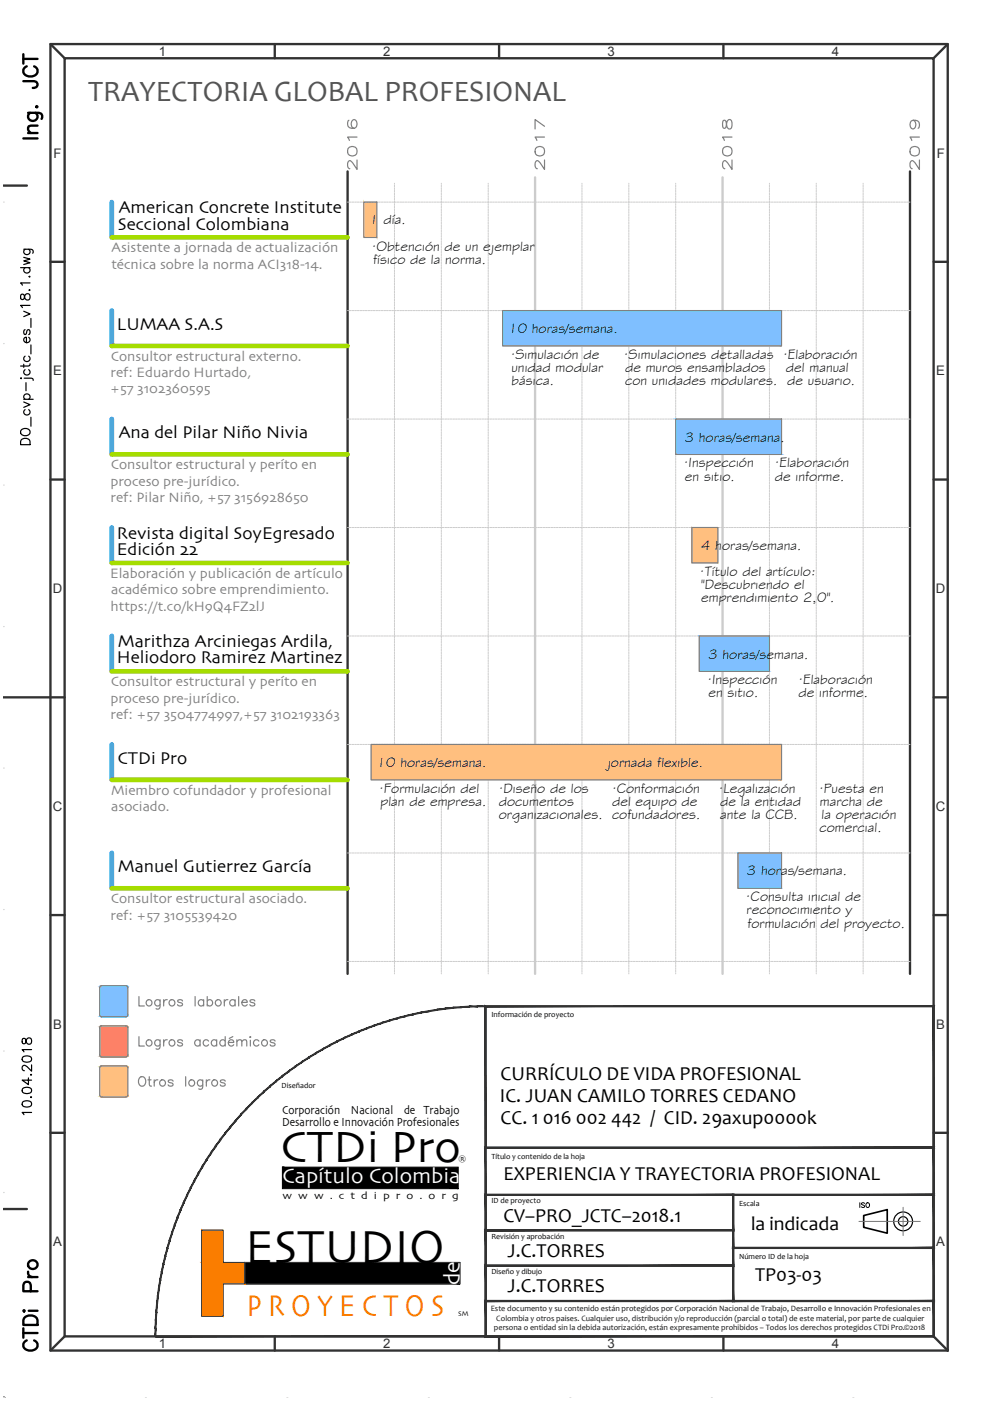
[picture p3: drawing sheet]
<svg xmlns="http://www.w3.org/2000/svg" width="210mm" height="297mm" viewBox="0 0 210 297" stroke-linecap="round" stroke-linejoin="round" font-family="sans-serif">
<defs><g id="words">
<text font-size="10.3" x="52" y="267.7">ESTUDIO</text>
<text font-size="9.7" x="59.4" y="246.3">CTDi Pro</text>
<text font-size="6.6" fill="#fa7d00" x="52.3" y="278.9">P R O Y E C T O S</text>
<text font-size="6.3" fill="#545454" x="18.7" y="21.3">TRAYECTORIA GLOBAL PROFESIONAL</text>
<text font-size="6.2" x="8.8" y="287.5" transform="rotate(-90 8.8 287.5)">CTDi Pro</text>
<g font-size="5.3" fill="#808080">
<text x="76.6" y="37" transform="rotate(-90 76.6 37)">2016</text>
<text x="116.4" y="37" transform="rotate(-90 116.4 37)">2017</text>
<text x="195.8" y="37" transform="rotate(-90 195.8 37)">2019</text>
</g>
<text font-size="4.9" fill="#808080" x="155.9" y="37" transform="rotate(-90 155.9 37)">2018</text>
<text font-size="4.9" x="7.4" y="237.4" transform="rotate(-90 7.4 237.4)">10.04.2018</text>
<text font-size="4.9" fill="#fefefe" x="97.5" y="272.5" transform="rotate(-90 97.5 272.5)">de</text>
<text font-size="4.6" fill="#fefefe" x="59.8" y="250.8">Capítulo Colombia</text>
<g font-size="4.2">
<text x="106" y="233.6">IC. JUAN CAMILO TORRES CEDANO</text>
<text x="106.1" y="229.1">CURRÍCULO DE VIDA PROFESIONAL</text>
<text x="106.1" y="238.3">CC. 1 016 002 442 / CID. 29axup0000k</text>
<text x="106.7" y="250.2">EXPERIENCIA Y TRAYECTORIA PROFESIONAL</text>
<text x="106.7" y="259">CV–PRO_JCTC–2018.1</text>
<text x="159.2" y="260.7">la indicada</text>
<text x="107.6" y="266.5">J.C.TORRES</text>
<text x="107.6" y="274">J.C.TORRES</text>
<text x="160.1" y="271.5">TP03-03</text>
</g>
<g font-size="3.8">
<text x="25.2" y="45.2">American Concrete Institute</text>
<text x="25" y="48.7">Seccional Colombiana</text>
<text x="24.8" y="69.9">LUMAA S.A.S</text>
<text x="25.2" y="92.9">Ana del Pilar Niño Nivia</text>
<text x="24.8" y="114.2">Revista digital SoyEgresado</text>
<text x="24.8" y="117.7">Edición 22</text>
<text x="25" y="137.2">Marithza Arciniegas Ardila,</text>
<text x="24.8" y="140.7">Heliodoro Ramirez Martinez</text>
<text x="24.9" y="161.9">CTDi Pro</text>
<text x="25" y="184.9">Manuel Gutierrez García</text>
</g>
<g font-size="3">
<text x="78.3" y="47.6">1 día.</text>
<text x="78.8" y="53.1">·Obtención de un ejemplar</text>
<text x="79.1" y="55.9">físico de la norma.</text>
<text x="107.7" y="70.6">10 horas/semana.</text>
<text x="108.2" y="76.1">·Simulación de</text>
<text x="132.2" y="76.1">·Simulaciones detalladas ·Elaboración</text>
<text x="108.4" y="78.9">unidad modular</text>
<text x="108.4" y="81.6">básica.</text>
<text x="132.5" y="78.9">de muros ensamblados</text>
<text x="132.5" y="81.6">con unidades modulares. de usuario.</text>
<text x="166.6" y="78.9">del manual</text>
<text x="145.1" y="93.6">3 horas/semana.</text>
<text x="144.9" y="99.1">·Inspección</text>
<text x="145.1" y="101.9">en sitio.</text>
<text x="164.2" y="99.1">·Elaboración</text>
<text x="164.2" y="101.9">de informe.</text>
<text x="148.6" y="116.6">4 horas/semana.</text>
<text x="148.3" y="122.1">·Título del artículo:</text>
<text x="148.6" y="124.9">&quot;Descubriendo el</text>
<text x="148.6" y="127.6">emprendimiento 2,0&quot;.</text>
<text x="150.1" y="139.6">3 horas/semana.</text>
<text x="149.9" y="145.1">·Inspección</text>
<text x="150.1" y="147.9">en sitio.</text>
<text x="169.2" y="145.1">·Elaboración</text>
<text x="169.2" y="147.9">de informe.</text>
<text x="79.8" y="162.6">10 horas/semana.</text>
<text x="128.7" y="162.6">jornada flexible.</text>
<text x="80.3" y="168.1">·Formulación del</text>
<text x="80.6" y="170.9">plan de empresa.</text>
<text x="105.7" y="168.1">·Diseño de los</text>
<text x="105.7" y="170.9">documentos</text>
<text x="105.7" y="173.7">organizacionales. cofundadores.</text>
<text x="129.7" y="168.1">·Conformación</text>
<text x="129.7" y="170.9">del equipo de</text>
<text x="152.3" y="168.1">·Legalización</text>
<text x="152.6" y="170.9">de la entidad</text>
<text x="152.6" y="173.7">ante la CCB.</text>
<text x="173.6" y="168.1">·Puesta en</text>
<text x="173.7" y="170.9">marcha de</text>
<text x="174.1" y="173.7">la operación</text>
<text x="173.7" y="176.4">comercial.</text>
<text x="158.3" y="185.6">3 horas/semana.</text>
<text x="158.1" y="191.1">·Consulta inicial de</text>
<text x="158.2" y="193.9">reconocimiento y</text>
<text x="158.4" y="196.6">formulación del proyecto.</text>
</g>
<g font-size="3" fill="#808080">
<text x="23.7" y="53.5">Asistente a jornada de actualización</text>
<text x="23.6" y="57">técnica sobre la norma ACI318-14.</text>
<text x="23.5" y="76.5">Consultor estructural externo.</text>
<text x="23.4" y="83.3">+57 3102360595</text>
<text x="23.4" y="80">ref: Eduardo Hurtado,</text>
<text x="23.5" y="99.5">Consultor estructural y períto en</text>
<text x="23.4" y="103">proceso pre-jurídico.</text>
<text x="23.4" y="106.5">ref: Pilar Niño, +57 3156928650</text>
<text x="23.3" y="122.5">Elaboración y publicación de artículo</text>
<text x="23.4" y="129.5">https://t.co/kH9Q4FZ2lJ</text>
<text x="23.6" y="126">académico sobre emprendimiento.</text>
<text x="23.4" y="149">proceso pre-jurídico.</text>
<text x="23.5" y="145.5">Consultor estructural y períto en</text>
<text x="23.4" y="152.5">ref: +57 3504774997,+57 3102193363</text>
<text x="23.6" y="168.5">Miembro cofundador y profesional</text>
<text x="23.6" y="172">asociado.</text>
<text x="23.5" y="191.5">Consultor estructural asociado.</text>
<text x="23.4" y="195">ref: +57 3105539420</text>
</g>
<g font-size="2.8" fill="#323232">
<text x="33.7" y="11.9">1</text>
<text x="81.3" y="11.9">2</text>
<text x="128.8" y="11.9">3</text>
<text x="176.4" y="11.9">4</text>
<text x="11.4" y="33.4">F</text>
<text x="198.6" y="33.4">F</text>
<text x="11.3" y="79.6">E</text>
<text x="198.5" y="79.6">E</text>
<text x="11.2" y="125.8">D</text>
<text x="198.4" y="125.8">D</text>
<text x="11.2" y="171.9">C</text>
<text x="198.4" y="171.9">C</text>
<text x="11.3" y="218.1">B</text>
<text x="198.5" y="218.1">B</text>
<text x="11.3" y="264.3">A</text>
<text x="198.5" y="264.3">A</text>
<text x="33.7" y="285.8">1</text>
<text x="81.3" y="285.8">2</text>
<text x="128.8" y="285.8">3</text>
<text x="176.4" y="285.8">4</text>
</g>
<g font-size="2.6">
<text x="59.8" y="238.7">Desarrollo e Innovación Profesionales</text>
<text x="59.8" y="236.2">Corporación</text>
<text x="74.4" y="236.2">Nacional</text>
<text x="85.7" y="236.2">de Trabajo</text>
</g>
<text font-size="2.2" x="59.9" y="254.2">w w w . c t d i p r o . o r g</text>
<text font-size="1.9" x="97.2" y="246.1">®</text>
<g font-size="1.7">
<text x="104.2" y="215.7">Información de proyecto</text>
<text x="59.7" y="230.6">Diseñador</text>
<text x="104.2" y="245.7">Título y contenido de la hoja</text>
<text x="104.2" y="255.2">ID de proyecto</text>
<text x="156.7" y="255.7">Escala</text>
<text x="104.2" y="262.7">Revisión y aprobación</text>
<text x="156.7" y="266.9">Número ID de la hoja</text>
<text x="104.2" y="270.2">Diseño y dibujo</text>
</g>
<g font-size="1.7" fill="#141414">
<text x="104" y="278.1">Este documento y su contenido están protegidos por Corporación Nacional de Trabajo, Desarrollo e Innovación Profesionales en</text>
<text x="104.7" y="282">persona o entidad sin la debida autorización, están expresamente prohibidos – Todos los derechos protegidos CTDi Pro.©2018</text>
<text x="105.2" y="280.1">Colombia y otros paises. Cualquier uso, distribución y/o reproducción (parcial o total) de este material, por parte de cualquier</text>
</g>
<text font-size="1.5" x="97.2" y="279">SM</text>
</g></defs>
<!-- layer: G-Title_elements -->
<g fill="#ffbf7f" stroke="#ffbf7f" stroke-width=".21">
<path d="M77.1 42.9l2.8 7.4v-7.4zM77.1 42.9l2.8 7.4h-2.8z"/>
<path d="M146.7 111.8l5.5 7.5v-7.5zM146.7 111.8l5.5 7.5h-5.5z"/>
<path d="M21.5 226h5.3zM21.5 226h5.3z"/>
<path d="M21.5 226h5.3zM21.5 226h5.3z"/>
<path d="M21.5 226h5.3zM21.4 226h5.4z"/>
<path d="M21.4 226h5.4zM21.4 226h5.4z"/>
<path d="M21.4 226h5.5zM21.3 226h5.6z"/>
<path d="M21.3 226h5.6zM21.3 226h5.6z"/>
<path d="M21.3 226l5.7 .1zM21.3 226l5.7 .1z"/>
<path d="M21.3 226.1h5.7zM21.3 226.1h5.7z"/>
<path d="M21.3 226.1h5.7zM21.2 226.1h5.8z"/>
<path d="M21.2 226.1l5.8 .1zM21.2 226.1l5.8 .1z"/>
<path d="M21.2 226.2h5.8zM21.2 226.2h5.8z"/>
<path d="M21.2 226.2h5.9zM21.2 226.2h5.9z"/>
<path d="M21.2 226.2l5.9 .1zM21.2 226.2l5.9 .1z"/>
<path d="M21.2 226.3h5.9zM21.2 226.3h5.9z"/>
<path d="M21.1 226.3h6zM21.1 226.3h6z"/>
<path d="M21.1 226.3l6 .1zM21.1 226.3l6 .1z"/>
<path d="M21.1 226.4l6 5.8v-5.8zM21.1 226.4l6 5.8h-6z"/>
<path d="M21.1 232.2h6zM21.1 232.2l6 .1z"/>
<path d="M21.1 232.3h6zM21.1 232.3h6z"/>
<path d="M21.2 232.3h5.9zM21.2 232.3l5.8 .1z"/>
<path d="M21.2 232.4h5.8zM21.2 232.4h5.8z"/>
<path d="M21.2 232.4h5.8zM21.2 232.4l5.8 .1z"/>
<path d="M21.3 232.5h5.7zM21.3 232.5h5.6z"/>
<path d="M21.3 232.5h5.6zM21.3 232.5l5.5 .1z"/>
<path d="M21.4 232.6h5.4zM21.4 232.6h5.4z"/>
<path d="M21.5 232.6h5.3zM21.5 232.6h5.2z"/>
<path d="M78.7 157.8l87 7.5v-7.5zM78.7 157.8l87 7.5h-87z"/>
</g>
<g fill="none" stroke="#ccc" stroke-width=".21">
<path d="M83.6 38.9v.1M83.6 39.2v.4M83.6 39.8v.4M93.6 38.9v.1M93.6 39.2v.4M93.6 39.8v.4M103.5 38.9v.1M103.5 39.2v.4M103.5 39.8v.4M123.4 38.9v.1M123.4 39.2v.4M123.4 39.8v.4"/>
<path d="M133.3 38.9v.1M133.3 39.2v.4M133.3 39.8v.4M143.3 38.9v.1M143.3 39.2v.4M143.3 39.8v.4M163.1 38.9v.1M163.1 39.2v.4M163.1 39.8v.4M173.1 38.9v.1M173.1 39.2v.4M173.1 39.8v.4"/>
<path d="M183 38.9v.1M183 39.2v.4M183 39.8v.4M73.7 42.9h.2M74.1 42.9h.4M74.6 42.9h.4M75.2 42.9h.4M75.8 42.9h.3M76.3 42.9h.4M76.9 42.9h.4M77.4 42.9h.4M78 42.9h.4"/>
<path d="M78.6 42.9h.3M79.1 42.9h.4M79.7 42.9h.4M80.3 42.9h.3M80.8 42.9h.4M81.4 42.9h.4M81.9 42.9h.4M82.5 42.9h.4M83.1 42.9h.3M83.6 40.4v.3M83.6 40.9v.4M83.6 41.5v.4"/>
<path d="M83.6 42v.4M83.6 42.6v.4M83.6 43.2v.3M83.6 43.7v.4M83.6 44.3v.4M83.6 44.9v.3M83.6 45.4v.4M83.6 46v.4M83.6 46.5v.4M83.6 47.1v.4M83.6 47.7v.3M83.6 48.2v.4"/>
<path d="M83.6 48.8v.4M83.6 49.4v.3M83.6 49.9v.4M83.6 50.5v.4M83.6 51v.4M83.6 51.6v.4M83.6 52.2v.3M83.6 52.7v.4M83.6 53.3v.4M83.6 53.9v.3M83.6 54.4v.4M83.6 55v.4"/>
<path d="M83.6 55.5v.4M83.6 56.1v.4M83.6 56.7v.3M83.6 57.2v.4M83.6 57.8v.4M83.6 58.4v.3M83.6 58.9v.4M83.6 59.5v.4M83.6 42.9h.4M84.2 42.9h.4M84.8 42.9h.3M85.3 42.9h.4"/>
<path d="M85.9 42.9h.4M86.5 42.9h.3M87 42.9h.4M87.6 42.9h.3M88.1 42.9h.4M88.7 42.9h.4M89.3 42.9h.3M89.8 42.9h.4M90.4 42.9h.4M90.9 42.9h.4M91.5 42.9h.4M92.1 42.9h.4"/>
<path d="M92.6 42.9h.4M93.2 42.9h.4M93.6 40.4v.3M93.6 40.9v.4M93.6 41.5v.4M93.6 42v.4M93.6 42.6v.4M93.6 43.2v.3M93.6 43.7v.4M93.6 44.3v.4M93.6 44.9v.3M93.6 45.4v.4"/>
<path d="M93.6 46v.4M93.6 46.5v.4M93.6 47.1v.4M93.6 47.7v.3M93.6 48.2v.4M93.6 48.8v.4M93.6 49.4v.3M93.6 49.9v.4M93.6 50.5v.4M93.6 51v.4M93.6 51.6v.4M93.6 52.2v.3"/>
<path d="M93.6 52.7v.4M93.6 53.3v.4M93.6 53.9v.3M93.6 54.4v.4M93.6 55v.4M93.6 55.5v.4M93.6 56.1v.4M93.6 56.7v.3M93.6 57.2v.4M93.6 57.8v.4M93.6 58.4v.3M93.6 58.9v.4"/>
<path d="M93.6 59.5v.4M93.8 42.9h.3M94.3 42.9h.4M94.9 42.9h.4M95.4 42.9h.4M96 42.9h.4M96.6 42.9h.4M97.1 42.9h.4M97.7 42.9h.4M98.3 42.9h.3M98.8 42.9h.4M99.4 42.9h.4"/>
<path d="M99.9 42.9h.4M100.5 42.9h.4M101.1 42.9h.3M101.6 42.9h.4M102.2 42.9h.4M102.8 42.9h.3M103.3 42.9h.4M103.5 40.4v.3M103.5 40.9v.4M103.5 41.5v.4M103.5 42v.4M103.5 42.6v.4"/>
<path d="M103.5 43.2v.3M103.5 43.7v.4M103.5 44.3v.4M103.5 44.9v.3M103.5 45.4v.4M103.5 46v.4M103.5 46.5v.4M103.5 47.1v.4M103.5 47.7v.3M103.5 48.2v.4M103.5 48.8v.4M103.5 49.4v.3"/>
<path d="M103.5 49.9v.4M103.5 50.5v.4M103.5 51v.4M103.5 51.6v.4M103.5 52.2v.3M103.5 52.7v.4M103.5 53.3v.4M103.5 53.9v.3M103.5 54.4v.4M103.5 55v.4M103.5 55.5v.4M103.5 56.1v.4"/>
<path d="M103.5 56.7v.3M103.5 57.2v.4M103.5 57.8v.4M103.5 58.4v.3M103.5 58.9v.4M103.5 59.5v.4M103.9 42.9h.4M104.4 42.9h.4M105 42.9h.4M105.6 42.9h.3M106.1 42.9h.4M106.7 42.9h.4"/>
<path d="M107.3 42.9h.3M107.8 42.9h.4M108.4 42.9h.4M109 42.9h.3M109.5 42.9h.4M110.1 42.9h.3M110.6 42.9h.4M111.2 42.9h.4M111.8 42.9h.3M112.3 42.9h.4M112.9 42.9h.4M113.4 42.9h.4"/>
<path d="M114 42.9h.4M114.6 42.9h.3M115.1 42.9h.4M115.7 42.9h.4M116.3 42.9h.3M116.8 42.9h.4M117.4 42.9h.4M117.9 42.9h.4M118.5 42.9h.4M119.1 42.9h.4M119.6 42.9h.4M120.2 42.9h.4"/>
<path d="M120.8 42.9h.3M121.3 42.9h.4M121.9 42.9h.4M122.4 42.9h.4M123 42.9h.4M123.4 40.4v.3M123.4 40.9v.4M123.4 41.5v.4M123.4 42v.4M123.4 42.6v.4M123.4 43.2v.3M123.4 43.7v.4"/>
<path d="M123.4 44.3v.4M123.4 44.9v.3M123.4 45.4v.4M123.4 46v.4M123.4 46.5v.4M123.4 47.1v.4M123.4 47.7v.3M123.4 48.2v.4M123.4 48.8v.4M123.4 49.4v.3M123.4 49.9v.4M123.4 50.5v.4"/>
<path d="M123.4 51v.4M123.4 51.6v.4M123.4 52.2v.3M123.4 52.7v.4M123.4 53.3v.4M123.4 53.9v.3M123.4 54.4v.4M123.4 55v.4M123.4 55.5v.4M123.4 56.1v.4M123.4 56.7v.3M123.4 57.2v.4"/>
<path d="M123.4 57.8v.4M123.4 58.4v.3M123.4 58.9v.4M123.4 59.5v.4M123.6 42.9h.3M124.1 42.9h.4M124.7 42.9h.4M125.3 42.9h.3M125.8 42.9h.4M126.4 42.9h.4M126.9 42.9h.4M127.5 42.9h.4"/>
<path d="M128.1 42.9h.3M128.6 42.9h.4M129.2 42.9h.4M129.8 42.9h.3M130.3 42.9h.4M130.9 42.9h.4M131.5 42.9h.3M132 42.9h.4M132.6 42.9h.3M133.1 42.9h.4M133.3 40.4v.3M133.3 40.9v.4"/>
<path d="M133.3 41.5v.4M133.3 42v.4M133.3 42.6v.4M133.3 43.2v.3M133.3 43.7v.4M133.3 44.3v.4M133.3 44.9v.3M133.3 45.4v.4M133.3 46v.4M133.3 46.5v.4M133.3 47.1v.4M133.3 47.7v.3"/>
<path d="M133.3 48.2v.4M133.3 48.8v.4M133.3 49.4v.3M133.3 49.9v.4M133.3 50.5v.4M133.3 51v.4M133.3 51.6v.4M133.3 52.2v.3M133.3 52.7v.4M133.3 53.3v.4M133.3 53.9v.3M133.3 54.4v.4"/>
<path d="M133.3 55v.4M133.3 55.5v.4M133.3 56.1v.4M133.3 56.7v.3M133.3 57.2v.4M133.3 57.8v.4M133.3 58.4v.3M133.3 58.9v.4M133.3 59.5v.4M133.7 42.9h.4M134.3 42.9h.3M134.8 42.9h.4"/>
<path d="M135.4 42.9h.4M135.9 42.9h.4M136.5 42.9h.4M137.1 42.9h.3M137.6 42.9h.4M138.2 42.9h.4M138.8 42.9h.3M139.3 42.9h.4M139.9 42.9h.4M140.4 42.9h.4M141 42.9h.4M141.6 42.9h.4"/>
<path d="M142.1 42.9h.4M142.7 42.9h.4M143.3 40.4v.3M143.3 40.9v.4M143.3 41.5v.4M143.3 42v.4M143.3 42.6v.4M143.3 43.2v.3M143.3 43.7v.4M143.3 44.3v.4M143.3 44.9v.3M143.3 45.4v.4"/>
<path d="M143.3 46v.4M143.3 46.5v.4M143.3 47.1v.4M143.3 47.7v.3M143.3 48.2v.4M143.3 48.8v.4M143.3 49.4v.3M143.3 49.9v.4M143.3 50.5v.4M143.3 51v.4M143.3 51.6v.4M143.3 52.2v.3"/>
<path d="M143.3 52.7v.4M143.3 53.3v.4M143.3 53.9v.3M143.3 54.4v.4M143.3 55v.4M143.3 55.5v.4M143.3 56.1v.4M143.3 56.7v.3M143.3 57.2v.4M143.3 57.8v.4M143.3 58.4v.3M143.3 58.9v.4"/>
<path d="M143.3 59.5v.4M143.3 42.9h.3M143.8 42.9h.4M144.4 42.9h.4M144.9 42.9h.4M145.5 42.9h.4M146.1 42.9h.3M146.6 42.9h.4M147.2 42.9h.4M147.8 42.9h.3M148.3 42.9h.4M148.9 42.9h.4"/>
<path d="M149.4 42.9h.4M150 42.9h.4M150.6 42.9h.3M151.1 42.9h.4M151.7 42.9h.4M152.3 42.9h.3M152.8 42.9h.4M153.4 42.9h.4M153.9 42.9h.4M154.5 42.9h.4M155.1 42.9h.3M155.6 42.9h.4"/>
<path d="M156.2 42.9h.4M156.8 42.9h.3M157.3 42.9h.4M157.9 42.9h.4M158.5 42.9h.3M159 42.9h.4M159.6 42.9h.3M160.1 42.9h.4M160.7 42.9h.4M161.3 42.9h.3M161.8 42.9h.4M162.4 42.9h.4"/>
<path d="M162.9 42.9h.4M163.1 40.4v.3M163.1 40.9v.4M163.1 41.5v.4M163.1 42v.4M163.1 42.6v.4M163.1 43.2v.3M163.1 43.7v.4M163.1 44.3v.4M163.1 44.9v.3M163.1 45.4v.4M163.1 46v.4"/>
<path d="M163.1 46.5v.4M163.1 47.1v.4M163.1 47.7v.3M163.1 48.2v.4M163.1 48.8v.4M163.1 49.4v.3M163.1 49.9v.4M163.1 50.5v.4M163.1 51v.4M163.1 51.6v.4M163.1 52.2v.3M163.1 52.7v.4"/>
<path d="M163.1 53.3v.4M163.1 53.9v.3M163.1 54.4v.4M163.1 55v.4M163.1 55.5v.4M163.1 56.1v.4M163.1 56.7v.3M163.1 57.2v.4M163.1 57.8v.4M163.1 58.4v.3M163.1 58.9v.4M163.1 59.5v.4"/>
<path d="M163.5 42.9h.4M164.1 42.9h.4M164.6 42.9h.4M165.2 42.9h.4M165.8 42.9h.3M166.3 42.9h.4M166.9 42.9h.4M167.4 42.9h.4M168 42.9h.4M168.6 42.9h.3M169.1 42.9h.4M169.7 42.9h.4"/>
<path d="M170.3 42.9h.3M170.8 42.9h.4M171.4 42.9h.4M171.9 42.9h.4M172.5 42.9h.4M173.1 40.4v.3M173.1 40.9v.4M173.1 41.5v.4M173.1 42v.4M173.1 42.6v.4M173.1 43.2v.3M173.1 43.7v.4"/>
<path d="M173.1 44.3v.4M173.1 44.9v.3M173.1 45.4v.4M173.1 46v.4M173.1 46.5v.4M173.1 47.1v.4M173.1 47.7v.3M173.1 48.2v.4M173.1 48.8v.4M173.1 49.4v.3M173.1 49.9v.4M173.1 50.5v.4"/>
<path d="M173.1 51v.4M173.1 51.6v.4M173.1 52.2v.3M173.1 52.7v.4M173.1 53.3v.4M173.1 53.9v.3M173.1 54.4v.4M173.1 55v.4M173.1 55.5v.4M173.1 56.1v.4M173.1 56.7v.3M173.1 57.2v.4"/>
<path d="M173.1 57.8v.4M173.1 58.4v.3M173.1 58.9v.4M173.1 59.5v.4M173.1 42.9h.3M173.6 42.9h.4M174.2 42.9h.4M174.8 42.9h.3M175.3 42.9h.4M175.9 42.9h.4M176.4 42.9h.4M177 42.9h.4"/>
<path d="M177.6 42.9h.3M178.1 42.9h.4M178.7 42.9h.4M179.3 42.9h.3M179.8 42.9h.4M180.4 42.9h.4M181 42.9h.3M181.5 42.9h.4M182.1 42.9h.3M182.6 42.9h.4M183 40.4v.3M183 40.9v.4"/>
<path d="M183 41.5v.4M183 42v.4M183 42.6v.4M183 43.2v.3M183 43.7v.4M183 44.3v.4M183 44.9v.3M183 45.4v.4M183 46v.4M183 46.5v.4M183 47.1v.4M183 47.7v.3"/>
<path d="M183 48.2v.4M183 48.8v.4M183 49.4v.3M183 49.9v.4M183 50.5v.4M183 51v.4M183 51.6v.4M183 52.2v.3M183 52.7v.4M183 53.3v.4M183 53.9v.3M183 54.4v.4"/>
<path d="M183 55v.4M183 55.5v.4M183 56.1v.4M183 56.7v.3M183 57.2v.4M183 57.8v.4M183 58.4v.3M183 58.9v.4M183 59.5v.4M183.2 42.9h.4M183.8 42.9h.3M184.3 42.9h.4"/>
<path d="M184.9 42.9h.4M185.4 42.9h.4M186 42.9h.4M186.6 42.9h.3M187.1 42.9h.4M187.7 42.9h.4M188.3 42.9h.3M188.8 42.9h.4M189.4 42.9h.4M189.9 42.9h.4M190.5 42.9h.4M191.1 42.9h.3"/>
<path d="M191.6 42.9h.4M192.2 42.9h.4M192.8 42.9h.1M73.7 65.8h.2M74.1 65.8h.4M74.6 65.8h.4M75.2 65.8h.4M75.8 65.8h.3M76.3 65.8h.4M76.9 65.8h.4M77.4 65.8h.4M78 65.8h.4"/>
<path d="M78.6 65.8h.3M79.1 65.8h.4M79.7 65.8h.4M80.3 65.8h.3M80.8 65.8h.4M81.4 65.8h.4M81.9 65.8h.4M82.5 65.8h.4M83.1 65.8h.3M83.6 60v.4M83.6 60.6v.4M83.6 61.2v.3"/>
<path d="M83.6 61.7v.4M83.6 62.3v.4M83.6 62.9v.3M83.6 63.4v.4M83.6 64v.4M83.6 64.5v.4M83.6 65.1v.4M83.6 65.7v.3M83.6 66.2v.4M83.6 66.8v.4M83.6 67.4v.3M83.6 67.9v.4"/>
<path d="M83.6 68.5v.4M83.6 69v.4M83.6 69.6v.4M83.6 70.2v.3M83.6 70.7v.4M83.6 71.3v.4M83.6 71.9v.3M83.6 72.4v.4M83.6 73v.4M83.6 73.5v.4M83.6 74.1v.4M83.6 74.7v.3"/>
<path d="M83.6 75.2v.4M83.6 75.8v.4M83.6 76.4v.3M83.6 76.9v.4M83.6 77.5v.4M83.6 78v.4M83.6 78.6v.4M83.6 79.2v.3M83.6 79.7v.4M83.6 65.8h.4M84.2 65.8h.4M84.8 65.8h.3"/>
<path d="M85.3 65.8h.4M85.9 65.8h.4M86.5 65.8h.3M87 65.8h.4M87.6 65.8h.3M88.1 65.8h.4M88.7 65.8h.4M89.3 65.8h.3M89.8 65.8h.4M90.4 65.8h.4M90.9 65.8h.4M91.5 65.8h.4"/>
<path d="M92.1 65.8h.4M92.6 65.8h.4M93.2 65.8h.4M93.6 60v.4M93.6 60.6v.4M93.6 61.2v.3M93.6 61.7v.4M93.6 62.3v.4M93.6 62.9v.3M93.6 63.4v.4M93.6 64v.4M93.6 64.5v.4"/>
<path d="M93.6 65.1v.4M93.6 65.7v.3M93.6 66.2v.4M93.6 66.8v.4M93.6 67.4v.3M93.6 67.9v.4M93.6 68.5v.4M93.6 69v.4M93.6 69.6v.4M93.6 70.2v.3M93.6 70.7v.4M93.6 71.3v.4"/>
<path d="M93.6 71.9v.3M93.6 72.4v.4M93.6 73v.4M93.6 73.5v.4M93.6 74.1v.4M93.6 74.7v.3M93.6 75.2v.4M93.6 75.8v.4M93.6 76.4v.3M93.6 76.9v.4M93.6 77.5v.4M93.6 78v.4"/>
<path d="M93.6 78.6v.4M93.6 79.2v.3M93.6 79.7v.4M93.8 65.8h.3M94.3 65.8h.4M94.9 65.8h.4M95.4 65.8h.4M96 65.8h.4M96.6 65.8h.4M97.1 65.8h.4M97.7 65.8h.4M98.3 65.8h.3"/>
<path d="M98.8 65.8h.4M99.4 65.8h.4M99.9 65.8h.4M100.5 65.8h.4M101.1 65.8h.3M101.6 65.8h.4M102.2 65.8h.4M102.8 65.8h.3M103.3 65.8h.4M103.5 60v.4M103.5 60.6v.4M103.5 61.2v.3"/>
<path d="M103.5 61.7v.4M103.5 62.3v.4M103.5 62.9v.3M103.5 63.4v.4M103.5 64v.4M103.5 64.5v.4M103.5 65.1v.4M103.5 65.7v.3M103.5 66.2v.4M103.5 66.8v.4M103.5 67.4v.3M103.5 67.9v.4"/>
<path d="M103.5 68.5v.4M103.5 69v.4M103.5 69.6v.4M103.5 70.2v.3M103.5 70.7v.4M103.5 71.3v.4M103.5 71.9v.3M103.5 72.4v.4M103.5 73v.4M103.5 73.5v.4M103.5 74.1v.4M103.5 74.7v.3"/>
<path d="M103.5 75.2v.4M103.5 75.8v.4M103.5 76.4v.3M103.5 76.9v.4M103.5 77.5v.4M103.5 78v.4M103.5 78.6v.4M103.5 79.2v.3M103.5 79.7v.4M103.9 65.8h.4M104.4 65.8h.4M105 65.8h.4"/>
<path d="M105.6 65.8h.3M106.1 65.8h.4M106.7 65.8h.4M107.3 65.8h.3M107.8 65.8h.4M108.4 65.8h.4M109 65.8h.3M109.5 65.8h.4M110.1 65.8h.3M110.6 65.8h.4M111.2 65.8h.4M111.8 65.8h.3"/>
<path d="M112.3 65.8h.4M112.9 65.8h.4M113.4 65.8h.4M114 65.8h.4M114.6 65.8h.3M115.1 65.8h.4M115.7 65.8h.4M116.3 65.8h.3M116.8 65.8h.4M117.4 65.8h.4M117.9 65.8h.4M118.5 65.8h.4"/>
<path d="M119.1 65.8h.4M119.6 65.8h.4M120.2 65.8h.4M120.8 65.8h.3M121.3 65.8h.4M121.9 65.8h.4M122.4 65.8h.4M123 65.8h.4M123.4 60v.4M123.4 60.6v.4M123.4 61.2v.3M123.4 61.7v.4"/>
<path d="M123.4 62.3v.4M123.4 62.9v.3M123.4 63.4v.4M123.4 64v.4M123.4 64.5v.4M123.4 65.1v.4M123.4 65.7v.3M123.4 66.2v.4M123.4 66.8v.4M123.4 67.4v.3M123.4 67.9v.4M123.4 68.5v.4"/>
<path d="M123.4 69v.4M123.4 69.6v.4M123.4 70.2v.3M123.4 70.7v.4M123.4 71.3v.4M123.4 71.9v.3M123.4 72.4v.4M123.4 73v.4M123.4 73.5v.4M123.4 74.1v.4M123.4 74.7v.3M123.4 75.2v.4"/>
<path d="M123.4 75.8v.4M123.4 76.4v.3M123.4 76.9v.4M123.4 77.5v.4M123.4 78v.4M123.4 78.6v.4M123.4 79.2v.3M123.4 79.7v.4M123.6 65.8h.3M124.1 65.8h.4M124.7 65.8h.4M125.3 65.8h.3"/>
<path d="M125.8 65.8h.4M126.4 65.8h.4M126.9 65.8h.4M127.5 65.8h.4M128.1 65.8h.3M128.6 65.8h.4M129.2 65.8h.4M129.8 65.8h.3M130.3 65.8h.4M130.9 65.8h.4M131.5 65.8h.3M132 65.8h.4"/>
<path d="M132.6 65.8h.3M133.1 65.8h.4M133.3 60v.4M133.3 60.6v.4M133.3 61.2v.3M133.3 61.7v.4M133.3 62.3v.4M133.3 62.9v.3M133.3 63.4v.4M133.3 64v.4M133.3 64.5v.4M133.3 65.1v.4"/>
<path d="M133.3 65.7v.3M133.3 66.2v.4M133.3 66.8v.4M133.3 67.4v.3M133.3 67.9v.4M133.3 68.5v.4M133.3 69v.4M133.3 69.6v.4M133.3 70.2v.3M133.3 70.7v.4M133.3 71.3v.4M133.3 71.9v.3"/>
<path d="M133.3 72.4v.4M133.3 73v.4M133.3 73.5v.4M133.3 74.1v.4M133.3 74.7v.3M133.3 75.2v.4M133.3 75.8v.4M133.3 76.4v.3M133.3 76.9v.4M133.3 77.5v.4M133.3 78v.4M133.3 78.6v.4"/>
<path d="M133.3 79.2v.3M133.3 79.7v.4M133.7 65.8h.4M134.3 65.8h.3M134.8 65.8h.4M135.4 65.8h.4M135.9 65.8h.4M136.5 65.8h.4M137.1 65.8h.3M137.6 65.8h.4M138.2 65.8h.4M138.8 65.8h.3"/>
<path d="M139.3 65.8h.4M139.9 65.8h.4M140.4 65.8h.4M141 65.8h.4M141.6 65.8h.4M142.1 65.8h.4M142.7 65.8h.4M143.3 60v.4M143.3 60.6v.4M143.3 61.2v.3M143.3 61.7v.4M143.3 62.3v.4"/>
<path d="M143.3 62.9v.3M143.3 63.4v.4M143.3 64v.4M143.3 64.5v.4M143.3 65.1v.4M143.3 65.7v.3M143.3 66.2v.4M143.3 66.8v.4M143.3 67.4v.3M143.3 67.9v.4M143.3 68.5v.4M143.3 69v.4"/>
<path d="M143.3 69.6v.4M143.3 70.2v.3M143.3 70.7v.4M143.3 71.3v.4M143.3 71.9v.3M143.3 72.4v.4M143.3 73v.4M143.3 73.5v.4M143.3 74.1v.4M143.3 74.7v.3M143.3 75.2v.4M143.3 75.8v.4"/>
<path d="M143.3 76.4v.3M143.3 76.9v.4M143.3 77.5v.4M143.3 78v.4M143.3 78.6v.4M143.3 79.2v.3M143.3 79.7v.4M143.3 65.8h.3M143.8 65.8h.4M144.4 65.8h.4M144.9 65.8h.4M145.5 65.8h.4"/>
<path d="M146.1 65.8h.3M146.6 65.8h.4M147.2 65.8h.4M147.8 65.8h.3M148.3 65.8h.4M148.9 65.8h.4M149.4 65.8h.4M150 65.8h.4M150.6 65.8h.3M151.1 65.8h.4M151.7 65.8h.4M152.3 65.8h.3"/>
<path d="M152.8 65.8h.4M153.4 65.8h.4M153.9 65.8h.4M154.5 65.8h.4M155.1 65.8h.3M155.6 65.8h.4M156.2 65.8h.4M156.8 65.8h.3M157.3 65.8h.4M157.9 65.8h.4M158.5 65.8h.3M159 65.8h.4"/>
<path d="M159.6 65.8h.3M160.1 65.8h.4M160.7 65.8h.4M161.3 65.8h.3M161.8 65.8h.4M162.4 65.8h.4M162.9 65.8h.4M163.1 60v.4M163.1 60.6v.4M163.1 61.2v.3M163.1 61.7v.4M163.1 62.3v.4"/>
<path d="M163.1 62.9v.3M163.1 63.4v.4M163.1 64v.4M163.1 64.5v.4M163.1 65.1v.4M163.1 65.7v.3M163.1 66.2v.4M163.1 66.8v.4M163.1 67.4v.3M163.1 67.9v.4M163.1 68.5v.4M163.1 69v.4"/>
<path d="M163.1 69.6v.4M163.1 70.2v.3M163.1 70.7v.4M163.1 71.3v.4M163.1 71.9v.3M163.1 72.4v.4M163.1 73v.4M163.1 73.5v.4M163.1 74.1v.4M163.1 74.7v.3M163.1 75.2v.4M163.1 75.8v.4"/>
<path d="M163.1 76.4v.3M163.1 76.9v.4M163.1 77.5v.4M163.1 78v.4M163.1 78.6v.4M163.1 79.2v.3M163.1 79.7v.4M163.5 65.8h.4M164.1 65.8h.4M164.6 65.8h.4M165.2 65.8h.4M165.8 65.8h.3"/>
<path d="M166.3 65.8h.4M166.9 65.8h.4M167.4 65.8h.4M168 65.8h.4M168.6 65.8h.3M169.1 65.8h.4M169.7 65.8h.4M170.3 65.8h.3M170.8 65.8h.4M171.4 65.8h.4M171.9 65.8h.4M172.5 65.8h.4"/>
<path d="M173.1 60v.4M173.1 60.6v.4M173.1 61.2v.3M173.1 61.7v.4M173.1 62.3v.4M173.1 62.9v.3M173.1 63.4v.4M173.1 64v.4M173.1 64.5v.4M173.1 65.1v.4M173.1 65.7v.3M173.1 66.2v.4"/>
<path d="M173.1 66.8v.4M173.1 67.4v.3M173.1 67.9v.4M173.1 68.5v.4M173.1 69v.4M173.1 69.6v.4M173.1 70.2v.3M173.1 70.7v.4M173.1 71.3v.4M173.1 71.9v.3M173.1 72.4v.4M173.1 73v.4"/>
<path d="M173.1 73.5v.4M173.1 74.1v.4M173.1 74.7v.3M173.1 75.2v.4M173.1 75.8v.4M173.1 76.4v.3M173.1 76.9v.4M173.1 77.5v.4M173.1 78v.4M173.1 78.6v.4M173.1 79.2v.3M173.1 79.7v.4"/>
<path d="M173.1 65.8h.3M173.6 65.8h.4M174.2 65.8h.4M174.8 65.8h.3M175.3 65.8h.4M175.9 65.8h.4M176.4 65.8h.4M177 65.8h.4M177.6 65.8h.3M178.1 65.8h.4M178.7 65.8h.4M179.3 65.8h.3"/>
<path d="M179.8 65.8h.4M180.4 65.8h.4M181 65.8h.3M181.5 65.8h.4M182.1 65.8h.3M182.6 65.8h.4M183 60v.4M183 60.6v.4M183 61.2v.3M183 61.7v.4M183 62.3v.4M183 62.9v.3"/>
<path d="M183 63.4v.4M183 64v.4M183 64.5v.4M183 65.1v.4M183 65.7v.3M183 66.2v.4M183 66.8v.4M183 67.4v.3M183 67.9v.4M183 68.5v.4M183 69v.4M183 69.6v.4"/>
<path d="M183 70.2v.3M183 70.7v.4M183 71.3v.4M183 71.9v.3M183 72.4v.4M183 73v.4M183 73.5v.4M183 74.1v.4M183 74.7v.3M183 75.2v.4M183 75.8v.4M183 76.4v.3"/>
<path d="M183 76.9v.4M183 77.5v.4M183 78v.4M183 78.6v.4M183 79.2v.3M183 79.7v.4M183.2 65.8h.4M183.8 65.8h.3M184.3 65.8h.4M184.9 65.8h.4M185.4 65.8h.4M186 65.8h.4"/>
<path d="M186.6 65.8h.3M187.1 65.8h.4M187.7 65.8h.4M188.3 65.8h.3M188.8 65.8h.4M189.4 65.8h.4M189.9 65.8h.4M190.5 65.8h.4M191.1 65.8h.3M191.6 65.8h.4M192.2 65.8h.4M192.8 65.8h.1"/>
<path d="M73.7 88.8h.2M74.1 88.8h.4M74.6 88.8h.4M75.2 88.8h.4M75.8 88.8h.3M76.3 88.8h.4M76.9 88.8h.4M77.4 88.8h.4M78 88.8h.4M78.6 88.8h.3M79.1 88.8h.4M79.7 88.8h.4"/>
<path d="M80.3 88.8h.3M80.8 88.8h.4M81.4 88.8h.4M81.9 88.8h.4M82.5 88.8h.4M83.1 88.8h.3M83.6 80.3v.4M83.6 80.9v.3M83.6 81.4v.4M83.6 82v.4M83.6 82.5v.4M83.6 83.1v.4"/>
<path d="M83.6 83.7v.3M83.6 84.2v.4M83.6 84.8v.4M83.6 85.4v.3M83.6 85.9v.4M83.6 86.5v.4M83.6 87v.4M83.6 87.6v.4M83.6 88.2v.3M83.6 88.7v.4M83.6 89.3v.4M83.6 89.9v.3"/>
<path d="M83.6 90.4v.4M83.6 91v.4M83.6 91.5v.4M83.6 92.1v.4M83.6 92.7v.3M83.6 93.2v.4M83.6 93.8v.4M83.6 94.4v.3M83.6 94.9v.4M83.6 95.5v.4M83.6 96v.4M83.6 96.6v.4"/>
<path d="M83.6 97.2v.3M83.6 97.7v.4M83.6 98.3v.4M83.6 98.9v.3M83.6 99.4v.4M83.6 100v.4M83.6 88.8h.4M84.2 88.8h.4M84.8 88.8h.3M85.3 88.8h.4M85.9 88.8h.4M86.5 88.8h.3"/>
<path d="M87 88.8h.4M87.6 88.8h.3M88.1 88.8h.4M88.7 88.8h.4M89.3 88.8h.3M89.8 88.8h.4M90.4 88.8h.4M90.9 88.8h.4M91.5 88.8h.4M92.1 88.8h.4M92.6 88.8h.4M93.2 88.8h.4"/>
<path d="M93.6 80.3v.4M93.6 80.9v.3M93.6 81.4v.4M93.6 82v.4M93.6 82.5v.4M93.6 83.1v.4M93.6 83.7v.3M93.6 84.2v.4M93.6 84.8v.4M93.6 85.4v.3M93.6 85.9v.4M93.6 86.5v.4"/>
<path d="M93.6 87v.4M93.6 87.6v.4M93.6 88.2v.3M93.6 88.7v.4M93.6 89.3v.4M93.6 89.9v.3M93.6 90.4v.4M93.6 91v.4M93.6 91.5v.4M93.6 92.1v.4M93.6 92.7v.3M93.6 93.2v.4"/>
<path d="M93.6 93.8v.4M93.6 94.4v.3M93.6 94.9v.4M93.6 95.5v.4M93.6 96v.4M93.6 96.6v.4M93.6 97.2v.3M93.6 97.7v.4M93.6 98.3v.4M93.6 98.9v.3M93.6 99.4v.4M93.6 100v.4"/>
<path d="M93.8 88.8h.3M94.3 88.8h.4M94.9 88.8h.4M95.4 88.8h.4M96 88.8h.4M96.6 88.8h.4M97.1 88.8h.4M97.7 88.8h.4M98.3 88.8h.3M98.8 88.8h.4M99.4 88.8h.4M99.9 88.8h.4"/>
<path d="M100.5 88.8h.4M101.1 88.8h.3M101.6 88.8h.4M102.2 88.8h.4M102.8 88.8h.3M103.3 88.8h.4M103.5 80.3v.4M103.5 80.9v.3M103.5 81.4v.4M103.5 82v.4M103.5 82.5v.4M103.5 83.1v.4"/>
<path d="M103.5 83.7v.3M103.5 84.2v.4M103.5 84.8v.4M103.5 85.4v.3M103.5 85.9v.4M103.5 86.5v.4M103.5 87v.4M103.5 87.6v.4M103.5 88.2v.3M103.5 88.7v.4M103.5 89.3v.4M103.5 89.9v.3"/>
<path d="M103.5 90.4v.4M103.5 91v.4M103.5 91.5v.4M103.5 92.1v.4M103.5 92.7v.3M103.5 93.2v.4M103.5 93.8v.4M103.5 94.4v.3M103.5 94.9v.4M103.5 95.5v.4M103.5 96v.4M103.5 96.6v.4"/>
<path d="M103.5 97.2v.3M103.5 97.7v.4M103.5 98.3v.4M103.5 98.9v.3M103.5 99.4v.4M103.5 100v.4M103.9 88.8h.4M104.4 88.8h.4M105 88.8h.4M105.6 88.8h.3M106.1 88.8h.4M106.7 88.8h.4"/>
<path d="M107.3 88.8h.3M107.8 88.8h.4M108.4 88.8h.4M109 88.8h.3M109.5 88.8h.4M110.1 88.8h.3M110.6 88.8h.4M111.2 88.8h.4M111.8 88.8h.3M112.3 88.8h.4M112.9 88.8h.4M113.4 88.8h.4"/>
<path d="M114 88.8h.4M114.6 88.8h.3M115.1 88.8h.4M115.7 88.8h.4M116.3 88.8h.3M116.8 88.8h.4M117.4 88.8h.4M117.9 88.8h.4M118.5 88.8h.4M119.1 88.8h.4M119.6 88.8h.4M120.2 88.8h.4"/>
<path d="M120.8 88.8h.3M121.3 88.8h.4M121.9 88.8h.4M122.4 88.8h.4M123 88.8h.4M123.4 80.3v.4M123.4 80.9v.3M123.4 81.4v.4M123.4 82v.4M123.4 82.5v.4M123.4 83.1v.4M123.4 83.7v.3"/>
<path d="M123.4 84.2v.4M123.4 84.8v.4M123.4 85.4v.3M123.4 85.9v.4M123.4 86.5v.4M123.4 87v.4M123.4 87.6v.4M123.4 88.2v.3M123.4 88.7v.4M123.4 89.3v.4M123.4 89.9v.3M123.4 90.4v.4"/>
<path d="M123.4 91v.4M123.4 91.5v.4M123.4 92.1v.4M123.4 92.7v.3M123.4 93.2v.4M123.4 93.8v.4M123.4 94.4v.3M123.4 94.9v.4M123.4 95.5v.4M123.4 96v.4M123.4 96.6v.4M123.4 97.2v.3"/>
<path d="M123.4 97.7v.4M123.4 98.3v.4M123.4 98.9v.3M123.4 99.4v.4M123.4 100v.4M123.6 88.8h.3M124.1 88.8h.4M124.7 88.8h.4M125.3 88.8h.3M125.8 88.8h.4M126.4 88.8h.4M126.9 88.8h.4"/>
<path d="M127.5 88.8h.4M128.1 88.8h.3M128.6 88.8h.4M129.2 88.8h.4M129.8 88.8h.3M130.3 88.8h.4M130.9 88.8h.4M131.5 88.8h.3M132 88.8h.4M132.6 88.8h.3M133.1 88.8h.4M133.3 80.3v.4"/>
<path d="M133.3 80.9v.3M133.3 81.4v.4M133.3 82v.4M133.3 82.5v.4M133.3 83.1v.4M133.3 83.7v.3M133.3 84.2v.4M133.3 84.8v.4M133.3 85.4v.3M133.3 85.9v.4M133.3 86.5v.4M133.3 87v.4"/>
<path d="M133.3 87.6v.4M133.3 88.2v.3M133.3 88.7v.4M133.3 89.3v.4M133.3 89.9v.3M133.3 90.4v.4M133.3 91v.4M133.3 91.5v.4M133.3 92.1v.4M133.3 92.7v.3M133.3 93.2v.4M133.3 93.8v.4"/>
<path d="M133.3 94.4v.3M133.3 94.9v.4M133.3 95.5v.4M133.3 96v.4M133.3 96.6v.4M133.3 97.2v.3M133.3 97.7v.4M133.3 98.3v.4M133.3 98.9v.3M133.3 99.4v.4M133.3 100v.4M133.7 88.8h.4"/>
<path d="M134.3 88.8h.3M134.8 88.8h.4M135.4 88.8h.4M135.9 88.8h.4M136.5 88.8h.4M137.1 88.8h.3M137.6 88.8h.4M138.2 88.8h.4M138.8 88.8h.3M139.3 88.8h.4M139.9 88.8h.4M140.4 88.8h.4"/>
<path d="M141 88.8h.4M141.6 88.8h.4M142.1 88.8h.4M142.7 88.8h.4M143.3 80.3v.4M143.3 80.9v.3M143.3 81.4v.4M143.3 82v.4M143.3 82.5v.4M143.3 83.1v.4M143.3 83.7v.3M143.3 84.2v.4"/>
<path d="M143.3 84.8v.4M143.3 85.4v.3M143.3 85.9v.4M143.3 86.5v.4M143.3 87v.4M143.3 87.6v.4M143.3 88.2v.3M143.3 88.7v.4M143.3 89.3v.4M143.3 89.9v.3M143.3 90.4v.4M143.3 91v.4"/>
<path d="M143.3 91.5v.4M143.3 92.1v.4M143.3 92.7v.3M143.3 93.2v.4M143.3 93.8v.4M143.3 94.4v.3M143.3 94.9v.4M143.3 95.5v.4M143.3 96v.4M143.3 96.6v.4M143.3 97.2v.3M143.3 97.7v.4"/>
<path d="M143.3 98.3v.4M143.3 98.9v.3M143.3 99.4v.4M143.3 100v.4M143.3 88.8h.3M143.8 88.8h.4M144.4 88.8h.4M144.9 88.8h.4M145.5 88.8h.4M146.1 88.8h.3M146.6 88.8h.4M147.2 88.8h.4"/>
<path d="M147.8 88.8h.3M148.3 88.8h.4M148.9 88.8h.4M149.4 88.8h.4M150 88.8h.4M150.6 88.8h.3M151.1 88.8h.4M151.7 88.8h.4M152.3 88.8h.3M152.8 88.8h.4M153.4 88.8h.4M153.9 88.8h.4"/>
<path d="M154.5 88.8h.4M155.1 88.8h.3M155.6 88.8h.4M156.2 88.8h.4M156.8 88.8h.3M157.3 88.8h.4M157.9 88.8h.4M158.5 88.8h.3M159 88.8h.4M159.6 88.8h.3M160.1 88.8h.4M160.7 88.8h.4"/>
<path d="M161.3 88.8h.3M161.8 88.8h.4M162.4 88.8h.4M162.9 88.8h.4M163.1 80.3v.4M163.1 80.9v.3M163.1 81.4v.4M163.1 82v.4M163.1 82.5v.4M163.1 83.1v.4M163.1 83.7v.3M163.1 84.2v.4"/>
<path d="M163.1 84.8v.4M163.1 85.4v.3M163.1 85.9v.4M163.1 86.5v.4M163.1 87v.4M163.1 87.6v.4M163.1 88.2v.3M163.1 88.7v.4M163.1 89.3v.4M163.1 89.9v.3M163.1 90.4v.4M163.1 91v.4"/>
<path d="M163.1 91.5v.4M163.1 92.1v.4M163.1 92.7v.3M163.1 93.2v.4M163.1 93.8v.4M163.1 94.4v.3M163.1 94.9v.4M163.1 95.5v.4M163.1 96v.4M163.1 96.6v.4M163.1 97.2v.3M163.1 97.7v.4"/>
<path d="M163.1 98.3v.4M163.1 98.9v.3M163.1 99.4v.4M163.1 100v.4M163.5 88.8h.4M164.1 88.8h.4M164.6 88.8h.4M165.2 88.8h.4M165.8 88.8h.3M166.3 88.8h.4M166.9 88.8h.4M167.4 88.8h.4"/>
<path d="M168 88.8h.4M168.6 88.8h.3M169.1 88.8h.4M169.7 88.8h.4M170.3 88.8h.3M170.8 88.8h.4M171.4 88.8h.4M171.9 88.8h.4M172.5 88.8h.4M173.1 80.3v.4M173.1 80.9v.3M173.1 81.4v.4"/>
<path d="M173.1 82v.4M173.1 82.5v.4M173.1 83.1v.4M173.1 83.7v.3M173.1 84.2v.4M173.1 84.8v.4M173.1 85.4v.3M173.1 85.9v.4M173.1 86.5v.4M173.1 87v.4M173.1 87.6v.4M173.1 88.2v.3"/>
<path d="M173.1 88.7v.4M173.1 89.3v.4M173.1 89.9v.3M173.1 90.4v.4M173.1 91v.4M173.1 91.5v.4M173.1 92.1v.4M173.1 92.7v.3M173.1 93.2v.4M173.1 93.8v.4M173.1 94.4v.3M173.1 94.9v.4"/>
<path d="M173.1 95.5v.4M173.1 96v.4M173.1 96.6v.4M173.1 97.2v.3M173.1 97.7v.4M173.1 98.3v.4M173.1 98.9v.3M173.1 99.4v.4M173.1 100v.4M173.1 88.8h.3M173.6 88.8h.4M174.2 88.8h.4"/>
<path d="M174.8 88.8h.3M175.3 88.8h.4M175.9 88.8h.4M176.4 88.8h.4M177 88.8h.4M177.6 88.8h.3M178.1 88.8h.4M178.7 88.8h.4M179.3 88.8h.3M179.8 88.8h.4M180.4 88.8h.4M181 88.8h.3"/>
<path d="M181.5 88.8h.4M182.1 88.8h.3M182.6 88.8h.4M183 80.3v.4M183 80.9v.3M183 81.4v.4M183 82v.4M183 82.5v.4M183 83.1v.4M183 83.7v.3M183 84.2v.4M183 84.8v.4"/>
<path d="M183 85.4v.3M183 85.9v.4M183 86.5v.4M183 87v.4M183 87.6v.4M183 88.2v.3M183 88.7v.4M183 89.3v.4M183 89.9v.3M183 90.4v.4M183 91v.4M183 91.5v.4"/>
<path d="M183 92.1v.4M183 92.7v.3M183 93.2v.4M183 93.8v.4M183 94.4v.3M183 94.9v.4M183 95.5v.4M183 96v.4M183 96.6v.4M183 97.2v.3M183 97.7v.4M183 98.3v.4"/>
<path d="M183 98.9v.3M183 99.4v.4M183 100v.4M183.2 88.8h.4M183.8 88.8h.3M184.3 88.8h.4M184.9 88.8h.4M185.4 88.8h.4M186 88.8h.4M186.6 88.8h.3M187.1 88.8h.4M187.7 88.8h.4"/>
<path d="M188.3 88.8h.3M188.8 88.8h.4M189.4 88.8h.4M189.9 88.8h.4M190.5 88.8h.4M191.1 88.8h.3M191.6 88.8h.4M192.2 88.8h.4M192.8 88.8h.1M73.7 111.8h.2M74.1 111.8h.4M74.6 111.8h.4"/>
<path d="M75.2 111.8h.4M75.8 111.8h.3M76.3 111.8h.4M76.9 111.8h.4M77.4 111.8h.4M78 111.8h.4M78.6 111.8h.3M79.1 111.8h.4M79.7 111.8h.4M80.3 111.8h.3M80.8 111.8h.4M81.4 111.8h.4"/>
<path d="M81.9 111.8h.4M82.5 111.8h.4M83.1 111.8h.3M83.6 100.5v.4M83.6 101.1v.4M83.6 101.7v.3M83.6 102.2v.4M83.6 102.8v.4M83.6 103.4v.3M83.6 103.9v.4M83.6 104.5v.4M83.6 105v.4"/>
<path d="M83.6 105.6v.4M83.6 106.2v.3M83.6 106.7v.4M83.6 107.3v.4M83.6 107.9v.3M83.6 108.4v.4M83.6 109v.4M83.6 109.5v.4M83.6 110.1v.4M83.6 110.7v.3M83.6 111.2v.4M83.6 111.8v.4"/>
<path d="M83.6 112.4v.3M83.6 112.9v.4M83.6 113.5v.4M83.6 114v.4M83.6 114.6v.4M83.6 115.2v.3M83.6 115.7v.4M83.6 116.3v.4M83.6 116.9v.3M83.6 117.4v.4M83.6 118v.4M83.6 118.5v.4"/>
<path d="M83.6 119.1v.4M83.6 119.7v.3M83.6 111.8h.4M84.2 111.8h.4M84.8 111.8h.3M85.3 111.8h.4M85.9 111.8h.4M86.5 111.8h.3M87 111.8h.4M87.6 111.8h.3M88.1 111.8h.4M88.7 111.8h.4"/>
<path d="M89.3 111.8h.3M89.8 111.8h.4M90.4 111.8h.4M90.9 111.8h.4M91.5 111.8h.4M92.1 111.8h.4M92.6 111.8h.4M93.2 111.8h.4M93.6 100.5v.4M93.6 101.1v.4M93.6 101.7v.3M93.6 102.2v.4"/>
<path d="M93.6 102.8v.4M93.6 103.4v.3M93.6 103.9v.4M93.6 104.5v.4M93.6 105v.4M93.6 105.6v.4M93.6 106.2v.3M93.6 106.7v.4M93.6 107.3v.4M93.6 107.9v.3M93.6 108.4v.4M93.6 109v.4"/>
<path d="M93.6 109.5v.4M93.6 110.1v.4M93.6 110.7v.3M93.6 111.2v.4M93.6 111.8v.4M93.6 112.4v.3M93.6 112.9v.4M93.6 113.5v.4M93.6 114v.4M93.6 114.6v.4M93.6 115.2v.3M93.6 115.7v.4"/>
<path d="M93.6 116.3v.4M93.6 116.9v.3M93.6 117.4v.4M93.6 118v.4M93.6 118.5v.4M93.6 119.1v.4M93.6 119.7v.3M93.8 111.8h.3M94.3 111.8h.4M94.9 111.8h.4M95.4 111.8h.4M96 111.8h.4"/>
<path d="M96.6 111.8h.4M97.1 111.8h.4M97.7 111.8h.4M98.3 111.8h.3M98.8 111.8h.4M99.4 111.8h.4M99.9 111.8h.4M100.5 111.8h.4M101.1 111.8h.3M101.6 111.8h.4M102.2 111.8h.4M102.8 111.8h.3"/>
<path d="M103.3 111.8h.4M103.5 100.5v.4M103.5 101.1v.4M103.5 101.7v.3M103.5 102.2v.4M103.5 102.8v.4M103.5 103.4v.3M103.5 103.9v.4M103.5 104.5v.4M103.5 105v.4M103.5 105.6v.4M103.5 106.2v.3"/>
<path d="M103.5 106.7v.4M103.5 107.3v.4M103.5 107.9v.3M103.5 108.4v.4M103.5 109v.4M103.5 109.5v.4M103.5 110.1v.4M103.5 110.7v.3M103.5 111.2v.4M103.5 111.8v.4M103.5 112.4v.3M103.5 112.9v.4"/>
<path d="M103.5 113.5v.4M103.5 114v.4M103.5 114.6v.4M103.5 115.2v.3M103.5 115.7v.4M103.5 116.3v.4M103.5 116.9v.3M103.5 117.4v.4M103.5 118v.4M103.5 118.5v.4M103.5 119.1v.4M103.5 119.7v.3"/>
<path d="M103.9 111.8h.4M104.4 111.8h.4M105 111.8h.4M105.6 111.8h.3M106.1 111.8h.4M106.7 111.8h.4M107.3 111.8h.3M107.8 111.8h.4M108.4 111.8h.4M109 111.8h.3M109.5 111.8h.4M110.1 111.8h.3"/>
<path d="M110.6 111.8h.4M111.2 111.8h.4M111.8 111.8h.3M112.3 111.8h.4M112.9 111.8h.4M113.4 111.8h.4M114 111.8h.4M114.6 111.8h.3M115.1 111.8h.4M115.7 111.8h.4M116.3 111.8h.3M116.8 111.8h.4"/>
<path d="M117.4 111.8h.4M117.9 111.8h.4M118.5 111.8h.4M119.1 111.8h.4M119.6 111.8h.4M120.2 111.8h.4M120.8 111.8h.3M121.3 111.8h.4M121.9 111.8h.4M122.4 111.8h.4M123 111.8h.4M123.4 100.5v.4"/>
<path d="M123.4 101.1v.4M123.4 101.7v.3M123.4 102.2v.4M123.4 102.8v.4M123.4 103.4v.3M123.4 103.9v.4M123.4 104.5v.4M123.4 105v.4M123.4 105.6v.4M123.4 106.2v.3M123.4 106.7v.4M123.4 107.3v.4"/>
<path d="M123.4 107.9v.3M123.4 108.4v.4M123.4 109v.4M123.4 109.5v.4M123.4 110.1v.4M123.4 110.7v.3M123.4 111.2v.4M123.4 111.8v.4M123.4 112.4v.3M123.4 112.9v.4M123.4 113.5v.4M123.4 114v.4"/>
<path d="M123.4 114.6v.4M123.4 115.2v.3M123.4 115.7v.4M123.4 116.3v.4M123.4 116.9v.3M123.4 117.4v.4M123.4 118v.4M123.4 118.5v.4M123.4 119.1v.4M123.4 119.7v.3M123.6 111.8h.3M124.1 111.8h.4"/>
<path d="M124.7 111.8h.4M125.3 111.8h.3M125.8 111.8h.4M126.4 111.8h.4M126.9 111.8h.4M127.5 111.8h.4M128.1 111.8h.3M128.6 111.8h.4M129.2 111.8h.4M129.8 111.8h.3M130.3 111.8h.4M130.9 111.8h.4"/>
<path d="M131.5 111.8h.3M132 111.8h.4M132.6 111.8h.3M133.1 111.8h.4M133.3 100.5v.4M133.3 101.1v.4M133.3 101.7v.3M133.3 102.2v.4M133.3 102.8v.4M133.3 103.4v.3M133.3 103.9v.4M133.3 104.5v.4"/>
<path d="M133.3 105v.4M133.3 105.6v.4M133.3 106.2v.3M133.3 106.7v.4M133.3 107.3v.4M133.3 107.9v.3M133.3 108.4v.4M133.3 109v.4M133.3 109.5v.4M133.3 110.1v.4M133.3 110.7v.3M133.3 111.2v.4"/>
<path d="M133.3 111.8v.4M133.3 112.4v.3M133.3 112.9v.4M133.3 113.5v.4M133.3 114v.4M133.3 114.6v.4M133.3 115.2v.3M133.3 115.7v.4M133.3 116.3v.4M133.3 116.9v.3M133.3 117.4v.4M133.3 118v.4"/>
<path d="M133.3 118.5v.4M133.3 119.1v.4M133.3 119.7v.3M133.7 111.8h.4M134.3 111.8h.3M134.8 111.8h.4M135.4 111.8h.4M135.9 111.8h.4M136.5 111.8h.4M137.1 111.8h.3M137.6 111.8h.4M138.2 111.8h.4"/>
<path d="M138.8 111.8h.3M139.3 111.8h.4M139.9 111.8h.4M140.4 111.8h.4M141 111.8h.4M141.6 111.8h.4M142.1 111.8h.4M142.7 111.8h.4M143.3 100.5v.4M143.3 101.1v.4M143.3 101.7v.3M143.3 102.2v.4"/>
<path d="M143.3 102.8v.4M143.3 103.4v.3M143.3 103.9v.4M143.3 104.5v.4M143.3 105v.4M143.3 105.6v.4M143.3 106.2v.3M143.3 106.7v.4M143.3 107.3v.4M143.3 107.9v.3M143.3 108.4v.4M143.3 109v.4"/>
<path d="M143.3 109.5v.4M143.3 110.1v.4M143.3 110.7v.3M143.3 111.2v.4M143.3 111.8v.4M143.3 112.4v.3M143.3 112.9v.4M143.3 113.5v.4M143.3 114v.4M143.3 114.6v.4M143.3 115.2v.3M143.3 115.7v.4"/>
<path d="M143.3 116.3v.4M143.3 116.9v.3M143.3 117.4v.4M143.3 118v.4M143.3 118.5v.4M143.3 119.1v.4M143.3 119.7v.3M143.3 111.8h.3M143.8 111.8h.4M144.4 111.8h.4M144.9 111.8h.4M145.5 111.8h.4"/>
<path d="M146.1 111.8h.3M146.6 111.8h.4M147.2 111.8h.4M147.8 111.8h.3M148.3 111.8h.4M148.9 111.8h.4M149.4 111.8h.4M150 111.8h.4M150.6 111.8h.3M151.1 111.8h.4M151.7 111.8h.4M152.3 111.8h.3"/>
<path d="M152.8 111.8h.4M153.4 111.8h.4M153.9 111.8h.4M154.5 111.8h.4M155.1 111.8h.3M155.6 111.8h.4M156.2 111.8h.4M156.8 111.8h.3M157.3 111.8h.4M157.9 111.8h.4M158.5 111.8h.3M159 111.8h.4"/>
<path d="M159.6 111.8h.3M160.1 111.8h.4M160.7 111.8h.4M161.3 111.8h.3M161.8 111.8h.4M162.4 111.8h.4M162.9 111.8h.4M163.1 100.5v.4M163.1 101.1v.4M163.1 101.7v.3M163.1 102.2v.4M163.1 102.8v.4"/>
<path d="M163.1 103.4v.3M163.1 103.9v.4M163.1 104.5v.4M163.1 105v.4M163.1 105.6v.4M163.1 106.2v.3M163.1 106.7v.4M163.1 107.3v.4M163.1 107.9v.3M163.1 108.4v.4M163.1 109v.4M163.1 109.5v.4"/>
<path d="M163.1 110.1v.4M163.1 110.7v.3M163.1 111.2v.4M163.1 111.8v.4M163.1 112.4v.3M163.1 112.9v.4M163.1 113.5v.4M163.1 114v.4M163.1 114.6v.4M163.1 115.2v.3M163.1 115.7v.4M163.1 116.3v.4"/>
<path d="M163.1 116.9v.3M163.1 117.4v.4M163.1 118v.4M163.1 118.5v.4M163.1 119.1v.4M163.1 119.7v.3M163.5 111.8h.4M164.1 111.8h.4M164.6 111.8h.4M165.2 111.8h.4M165.8 111.8h.3M166.3 111.8h.4"/>
<path d="M166.9 111.8h.4M167.4 111.8h.4M168 111.8h.4M168.6 111.8h.3M169.1 111.8h.4M169.7 111.8h.4M170.3 111.8h.3M170.8 111.8h.4M171.4 111.8h.4M171.9 111.8h.4M172.5 111.8h.4M173.1 100.5v.4"/>
<path d="M173.1 101.1v.4M173.1 101.7v.3M173.1 102.2v.4M173.1 102.8v.4M173.1 103.4v.3M173.1 103.9v.4M173.1 104.5v.4M173.1 105v.4M173.1 105.6v.4M173.1 106.2v.3M173.1 106.7v.4M173.1 107.3v.4"/>
<path d="M173.1 107.9v.3M173.1 108.4v.4M173.1 109v.4M173.1 109.5v.4M173.1 110.1v.4M173.1 110.7v.3M173.1 111.2v.4M173.1 111.8v.4M173.1 112.4v.3M173.1 112.9v.4M173.1 113.5v.4M173.1 114v.4"/>
<path d="M173.1 114.6v.4M173.1 115.2v.3M173.1 115.7v.4M173.1 116.3v.4M173.1 116.9v.3M173.1 117.4v.4M173.1 118v.4M173.1 118.5v.4M173.1 119.1v.4M173.1 119.7v.3M173.1 111.8h.3M173.6 111.8h.4"/>
<path d="M174.2 111.8h.4M174.8 111.8h.3M175.3 111.8h.4M175.9 111.8h.4M176.4 111.8h.4M177 111.8h.4M177.6 111.8h.3M178.1 111.8h.4M178.7 111.8h.4M179.3 111.8h.3M179.8 111.8h.4M180.4 111.8h.4"/>
<path d="M181 111.8h.3M181.5 111.8h.4M182.1 111.8h.3M182.6 111.8h.4M183 100.5v.4M183 101.1v.4M183 101.7v.3M183 102.2v.4M183 102.8v.4M183 103.4v.3M183 103.9v.4M183 104.5v.4"/>
<path d="M183 105v.4M183 105.6v.4M183 106.2v.3M183 106.7v.4M183 107.3v.4M183 107.9v.3M183 108.4v.4M183 109v.4M183 109.5v.4M183 110.1v.4M183 110.7v.3M183 111.2v.4"/>
<path d="M183 111.8v.4M183 112.4v.3M183 112.9v.4M183 113.5v.4M183 114v.4M183 114.6v.4M183 115.2v.3M183 115.7v.4M183 116.3v.4M183 116.9v.3M183 117.4v.4M183 118v.4"/>
<path d="M183 118.5v.4M183 119.1v.4M183 119.7v.3M183.2 111.8h.4M183.8 111.8h.3M184.3 111.8h.4M184.9 111.8h.4M185.4 111.8h.4M186 111.8h.4M186.6 111.8h.3M187.1 111.8h.4M187.7 111.8h.4"/>
<path d="M188.3 111.8h.3M188.8 111.8h.4M189.4 111.8h.4M189.9 111.8h.4M190.5 111.8h.4M191.1 111.8h.3M191.6 111.8h.4M192.2 111.8h.4M192.8 111.8h.1M73.7 134.8h.2M74.1 134.8h.4M74.6 134.8h.4"/>
<path d="M75.2 134.8h.4M75.8 134.8h.3M76.3 134.8h.4M76.9 134.8h.4M77.4 134.8h.4M78 134.8h.4M78.6 134.8h.3M79.1 134.8h.4M79.7 134.8h.4M80.3 134.8h.3M80.8 134.8h.4M81.4 134.8h.4"/>
<path d="M81.9 134.8h.4M82.5 134.8h.4M83.1 134.8h.3M83.6 120.2v.4M83.6 120.8v.4M83.6 121.4v.3M83.6 121.9v.4M83.6 122.5v.4M83.6 123v.4M83.6 123.6v.4M83.6 124.2v.3M83.6 124.7v.4"/>
<path d="M83.6 125.3v.4M83.6 125.9v.3M83.6 126.4v.4M83.6 127v.3M83.6 127.5v.4M83.6 128.1v.4M83.6 128.7v.3M83.6 129.2v.4M83.6 129.8v.4M83.6 130.4v.3M83.6 130.9v.4M83.6 131.5v.4"/>
<path d="M83.6 132v.4M83.6 132.6v.4M83.6 133.2v.3M83.6 133.7v.4M83.6 134.3v.4M83.6 135.4v.4M83.6 136v.4M83.6 136.5v.4M83.6 137.1v.4M83.6 137.7v.3M83.6 138.2v.4M83.6 138.8v.4"/>
<path d="M83.6 139.4v.3M83.6 139.9v.4M84 134.8l-.4 .1v.3M84.2 134.8h.4M84.8 134.8h.3M85.3 134.8h.4M85.9 134.8h.4M86.5 134.8h.3M87 134.8h.4M87.6 134.8h.3M88.1 134.8h.4M88.7 134.8h.4"/>
<path d="M89.3 134.8h.3M89.8 134.8h.4M90.4 134.8h.4M90.9 134.8h.4M91.5 134.8h.4M92.1 134.8h.4M92.6 134.8h.4M93.2 134.8l.4 .1v.3M93.6 120.2v.4M93.6 120.8v.4M93.6 121.4v.3M93.6 121.9v.4"/>
<path d="M93.6 122.5v.4M93.6 123v.4M93.6 123.6v.4M93.6 124.2v.3M93.6 124.7v.4M93.6 125.3v.4M93.6 125.9v.3M93.6 126.4v.4M93.6 127v.3M93.6 127.5v.4M93.6 128.1v.4M93.6 128.7v.3"/>
<path d="M93.6 129.2v.4M93.6 129.8v.4M93.6 130.4v.3M93.6 130.9v.4M93.6 131.5v.4M93.6 132v.4M93.6 132.6v.4M93.6 133.2v.3M93.6 133.7v.4M93.6 134.3v.4M93.6 135.4v.4M93.6 136v.4"/>
<path d="M93.6 136.5v.4M93.6 137.1v.4M93.6 137.7v.3M93.6 138.2v.4M93.6 138.8v.4M93.6 139.4v.3M93.6 139.9v.4M93.8 134.8h.3M94.3 134.8h.4M94.9 134.8h.4M95.4 134.8h.4M96 134.8h.4"/>
<path d="M96.6 134.8h.4M97.1 134.8h.4M97.7 134.8h.4M98.3 134.8h.3M98.8 134.8h.4M99.4 134.8h.4M99.9 134.8h.4M100.5 134.8h.4M101.1 134.8h.3M101.6 134.8h.4M102.2 134.8h.4M102.8 134.8h.3"/>
<path d="M103.3 134.8h.4M103.5 120.2v.4M103.5 120.8v.4M103.5 121.4v.3M103.5 121.9v.4M103.5 122.5v.4M103.5 123v.4M103.5 123.6v.4M103.5 124.2v.3M103.5 124.7v.4M103.5 125.3v.4M103.5 125.9v.3"/>
<path d="M103.5 126.4v.4M103.5 127v.3M103.5 127.5v.4M103.5 128.1v.4M103.5 128.7v.3M103.5 129.2v.4M103.5 129.8v.4M103.5 130.4v.3M103.5 130.9v.4M103.5 131.5v.4M103.5 132v.4M103.5 132.6v.4"/>
<path d="M103.5 133.2v.3M103.5 133.7v.4M103.5 134.3v.4M103.5 134.9v.3M103.5 135.4v.4M103.5 136v.4M103.5 136.5v.4M103.5 137.1v.4M103.5 137.7v.3M103.5 138.2v.4M103.5 138.8v.4M103.5 139.4v.3"/>
<path d="M103.5 139.9v.4M103.9 134.8h.4M104.4 134.8h.4M105 134.8h.4M105.6 134.8h.3M106.1 134.8h.4M106.7 134.8h.4M107.3 134.8h.3M107.8 134.8h.4M108.4 134.8h.4M109 134.8h.3M109.5 134.8h.4"/>
<path d="M110.1 134.8h.3M110.6 134.8h.4M111.2 134.8h.4M111.8 134.8h.3M112.3 134.8h.4M112.9 134.8h.4M113.4 134.8h.4M114 134.8h.4M114.6 134.8h.3M115.1 134.8h.4M115.7 134.8h.4M116.3 134.8h.3"/>
<path d="M116.8 134.8h.4M117.4 134.8h.4M117.9 134.8h.4M118.5 134.8h.4M119.1 134.8h.4M119.6 134.8h.4M120.2 134.8h.4M120.8 134.8h.3M121.3 134.8h.4M121.9 134.8h.4M122.4 134.8h.4M123 134.8l.4 .1v.3"/>
<path d="M123.4 120.2v.4M123.4 120.8v.4M123.4 121.4v.3M123.4 121.9v.4M123.4 122.5v.4M123.4 123v.4M123.4 123.6v.4M123.4 124.2v.3M123.4 124.7v.4M123.4 125.3v.4M123.4 125.9v.3M123.4 126.4v.4"/>
<path d="M123.4 127v.3M123.4 127.5v.4M123.4 128.1v.4M123.4 128.7v.3M123.4 129.2v.4M123.4 129.8v.4M123.4 130.4v.3M123.4 130.9v.4M123.4 131.5v.4M123.4 132v.4M123.4 132.6v.4M123.4 133.2v.3"/>
<path d="M123.4 133.7v.4M123.4 134.3v.4M123.4 135.4v.4M123.4 136v.4M123.4 136.5v.4M123.4 137.1v.4M123.4 137.7v.3M123.4 138.2v.4M123.4 138.8v.4M123.4 139.4v.3M123.4 139.9v.4M123.6 134.8h.3"/>
<path d="M124.1 134.8h.4M124.7 134.8h.4M125.3 134.8h.3M125.8 134.8h.4M126.4 134.8h.4M126.9 134.8h.4M127.5 134.8h.4M128.1 134.8h.3M128.6 134.8h.4M129.2 134.8h.4M129.8 134.8h.3M130.3 134.8h.4"/>
<path d="M130.9 134.8h.4M131.5 134.8h.3M132 134.8h.4M132.6 134.8h.3M133.1 134.8h.4M133.3 120.2v.4M133.3 120.8v.4M133.3 121.4v.3M133.3 121.9v.4M133.3 122.5v.4M133.3 123v.4M133.3 123.6v.4"/>
<path d="M133.3 124.2v.3M133.3 124.7v.4M133.3 125.3v.4M133.3 125.9v.3M133.3 126.4v.4M133.3 127v.3M133.3 127.5v.4M133.3 128.1v.4M133.3 128.7v.3M133.3 129.2v.4M133.3 129.8v.4M133.3 130.4v.3"/>
<path d="M133.3 130.9v.4M133.3 131.5v.4M133.3 132v.4M133.3 132.6v.4M133.3 133.2v.3M133.3 133.7v.4M133.3 134.3v.4M133.3 134.9v.3M133.3 135.4v.4M133.3 136v.4M133.3 136.5v.4M133.3 137.1v.4"/>
<path d="M133.3 137.7v.3M133.3 138.2v.4M133.3 138.8v.4M133.3 139.4v.3M133.3 139.9v.4M133.7 134.8h.4M134.3 134.8h.3M134.8 134.8h.4M135.4 134.8h.4M135.9 134.8h.4M136.5 134.8h.4M137.1 134.8h.3"/>
<path d="M137.6 134.8h.4M138.2 134.8h.4M138.8 134.8h.3M139.3 134.8h.4M139.9 134.8h.4M140.4 134.8h.4M141 134.8h.4M141.6 134.8h.4M142.1 134.8h.4M142.7 134.8h.4M143.3 120.2v.4M143.3 120.8v.4"/>
<path d="M143.3 121.4v.3M143.3 121.9v.4M143.3 122.5v.4M143.3 123v.4M143.3 123.6v.4M143.3 124.2v.3M143.3 124.7v.4M143.3 125.3v.4M143.3 125.9v.3M143.3 126.4v.4M143.3 127v.3M143.3 127.5v.4"/>
<path d="M143.3 128.1v.4M143.3 128.7v.3M143.3 129.2v.4M143.3 129.8v.4M143.3 130.4v.3M143.3 130.9v.4M143.3 131.5v.4M143.3 132v.4M143.3 132.6v.4M143.3 133.2v.3M143.3 133.7v.4M143.3 134.3v.4"/>
<path d="M143.3 135.4v.4M143.3 136v.4M143.3 136.5v.4M143.3 137.1v.4M143.3 137.7v.3M143.3 138.2v.4M143.3 138.8v.4M143.3 139.4v.3M143.3 139.9v.4M143.6 134.8l-.3 .1v.3M143.8 134.8h.4M144.4 134.8h.4"/>
<path d="M144.9 134.8h.4M145.5 134.8h.4M146.1 134.8h.3M146.6 134.8h.4M147.2 134.8h.4M147.8 134.8h.3M148.3 134.8h.4M148.9 134.8h.4M149.4 134.8h.4M150 134.8h.4M150.6 134.8h.3M151.1 134.8h.4"/>
<path d="M151.7 134.8h.4M152.3 134.8h.3M152.8 134.8h.4M153.4 134.8h.4M153.9 134.8h.4M154.5 134.8h.4M155.1 134.8h.3M155.6 134.8h.4M156.2 134.8h.4M156.8 134.8h.3M157.3 134.8h.4M157.9 134.8h.4"/>
<path d="M158.5 134.8h.3M159 134.8h.4M159.6 134.8h.3M160.1 134.8h.4M160.7 134.8h.4M161.3 134.8h.3M161.8 134.8h.4M162.4 134.8h.4M162.9 134.8h.4M163.1 120.2v.4M163.1 120.8v.4M163.1 121.4v.3"/>
<path d="M163.1 121.9v.4M163.1 122.5v.4M163.1 123v.4M163.1 123.6v.4M163.1 124.2v.3M163.1 124.7v.4M163.1 125.3v.4M163.1 125.9v.3M163.1 126.4v.4M163.1 127v.3M163.1 127.5v.4M163.1 128.1v.4"/>
<path d="M163.1 128.7v.3M163.1 129.2v.4M163.1 129.8v.4M163.1 130.4v.3M163.1 130.9v.4M163.1 131.5v.4M163.1 132v.4M163.1 132.6v.4M163.1 133.2v.3M163.1 133.7v.4M163.1 134.3v.4M163.1 134.9v.3"/>
<path d="M163.1 135.4v.4M163.1 136v.4M163.1 136.5v.4M163.1 137.1v.4M163.1 137.7v.3M163.1 138.2v.4M163.1 138.8v.4M163.1 139.4v.3M163.1 139.9v.4M163.5 134.8h.4M164.1 134.8h.4M164.6 134.8h.4"/>
<path d="M165.2 134.8h.4M165.8 134.8h.3M166.3 134.8h.4M166.9 134.8h.4M167.4 134.8h.4M168 134.8h.4M168.6 134.8h.3M169.1 134.8h.4M169.7 134.8h.4M170.3 134.8h.3M170.8 134.8h.4M171.4 134.8h.4"/>
<path d="M171.9 134.8h.4M172.5 134.8h.4M173.1 120.2v.4M173.1 120.8v.4M173.1 121.4v.3M173.1 121.9v.4M173.1 122.5v.4M173.1 123v.4M173.1 123.6v.4M173.1 124.2v.3M173.1 124.7v.4M173.1 125.3v.4"/>
<path d="M173.1 125.9v.3M173.1 126.4v.4M173.1 127v.3M173.1 127.5v.4M173.1 128.1v.4M173.1 128.7v.3M173.1 129.2v.4M173.1 129.8v.4M173.1 130.4v.3M173.1 130.9v.4M173.1 131.5v.4M173.1 132v.4"/>
<path d="M173.1 132.6v.4M173.1 133.2v.3M173.1 133.7v.4M173.1 134.3v.4M173.1 135.4v.4M173.1 136v.4M173.1 136.5v.4M173.1 137.1v.4M173.1 137.7v.3M173.1 138.2v.4M173.1 138.8v.4M173.1 139.4v.3"/>
<path d="M173.1 139.9v.4M173.4 134.8l-.3 .1v.3M173.6 134.8h.4M174.2 134.8h.4M174.8 134.8h.3M175.3 134.8h.4M175.9 134.8h.4M176.4 134.8h.4M177 134.8h.4M177.6 134.8h.3M178.1 134.8h.4M178.7 134.8h.4"/>
<path d="M179.3 134.8h.3M179.8 134.8h.4M180.4 134.8h.4M181 134.8h.3M181.5 134.8h.4M182.1 134.8h.3M182.6 134.8l.4 .1v.3M183 120.2v.4M183 120.8v.4M183 121.4v.3M183 121.9v.4M183 122.5v.4"/>
<path d="M183 123v.4M183 123.6v.4M183 124.2v.3M183 124.7v.4M183 125.3v.4M183 125.9v.3M183 126.4v.4M183 127v.3M183 127.5v.4M183 128.1v.4M183 128.7v.3M183 129.2v.4"/>
<path d="M183 129.8v.4M183 130.4v.3M183 130.9v.4M183 131.5v.4M183 132v.4M183 132.6v.4M183 133.2v.3M183 133.7v.4M183 134.3v.4M183 135.4v.4M183 136v.4M183 136.5v.4"/>
<path d="M183 137.1v.4M183 137.7v.3M183 138.2v.4M183 138.8v.4M183 139.4v.3M183 139.9v.4M183.2 134.8h.4M183.8 134.8h.3M184.3 134.8h.4M184.9 134.8h.4M185.4 134.8h.4M186 134.8h.4"/>
<path d="M186.6 134.8h.3M187.1 134.8h.4M187.7 134.8h.4M188.3 134.8h.3M188.8 134.8h.4M189.4 134.8h.4M189.9 134.8h.4M190.5 134.8h.4M191.1 134.8h.3M191.6 134.8h.4M192.2 134.8h.4M192.8 134.8h.1"/>
<path d="M73.7 157.8h.2M74.1 157.8h.4M74.6 157.8h.4M75.2 157.8h.4M75.8 157.8h.3M76.3 157.8h.4M76.9 157.8h.4M77.4 157.8h.4M78 157.8h.4M78.6 157.8h.3M79.1 157.8h.4M79.7 157.8h.4"/>
<path d="M80.3 157.8h.3M80.8 157.8h.4M81.4 157.8h.4M81.9 157.8h.4M82.5 157.8h.4M83.1 157.8h.3M83.6 140.5v.4M83.6 141v.4M83.6 141.6v.4M83.6 142.2v.3M83.6 142.7v.4M83.6 143.3v.4"/>
<path d="M83.6 143.8v.4M83.6 144.4v.4M83.6 145v.4M83.6 145.5v.4M83.6 146.1v.4M83.6 146.7v.3M83.6 147.2v.4M83.6 147.8v.4M83.6 148.4v.3M83.6 148.9v.4M83.6 149.5v.3M83.6 150v.4"/>
<path d="M83.6 150.6v.4M83.6 151.2v.3M83.6 151.7v.4M83.6 152.3v.4M83.6 152.9v.3M83.6 153.4v.4M83.6 154v.4M83.6 154.5v.4M83.6 155.1v.4M83.6 155.7v.3M83.6 156.2v.4M83.6 156.8v.4"/>
<path d="M83.6 157.4v.3M83.6 157.9v.4M83.6 158.5v.4M83.6 159v.4M83.6 159.6v.4M83.6 157.8h.4M84.2 157.8h.4M84.8 157.8h.3M85.3 157.8h.4M85.9 157.8h.4M86.5 157.8h.3M87 157.8h.4"/>
<path d="M87.6 157.8h.3M88.1 157.8h.4M88.7 157.8h.4M89.3 157.8h.3M89.8 157.8h.4M90.4 157.8h.4M90.9 157.8h.4M91.5 157.8h.4M92.1 157.8h.4M92.6 157.8h.4M93.2 157.8h.4M93.6 140.5v.4"/>
<path d="M93.6 141v.4M93.6 141.6v.4M93.6 142.2v.3M93.6 142.7v.4M93.6 143.3v.4M93.6 143.8v.4M93.6 144.4v.4M93.6 145v.4M93.6 145.5v.4M93.6 146.1v.4M93.6 146.7v.3M93.6 147.2v.4"/>
<path d="M93.6 147.8v.4M93.6 148.4v.3M93.6 148.9v.4M93.6 149.5v.3M93.6 150v.4M93.6 150.6v.4M93.6 151.2v.3M93.6 151.7v.4M93.6 152.3v.4M93.6 152.9v.3M93.6 153.4v.4M93.6 154v.4"/>
<path d="M93.6 154.5v.4M93.6 155.1v.4M93.6 155.7v.3M93.6 156.2v.4M93.6 156.8v.4M93.6 157.4v.3M93.6 157.9v.4M93.6 158.5v.4M93.6 159v.4M93.6 159.6v.4M93.8 157.8h.3M94.3 157.8h.4"/>
<path d="M94.9 157.8h.4M95.4 157.8h.4M96 157.8h.4M96.6 157.8h.4M97.1 157.8h.4M97.7 157.8h.4M98.3 157.8h.3M98.8 157.8h.4M99.4 157.8h.4M99.9 157.8h.4M100.5 157.8h.4M101.1 157.8h.3"/>
<path d="M101.6 157.8h.4M102.2 157.8h.4M102.8 157.8h.3M103.3 157.8h.4M103.5 140.5v.4M103.5 141v.4M103.5 141.6v.4M103.5 142.2v.3M103.5 142.7v.4M103.5 143.3v.4M103.5 143.8v.4M103.5 144.4v.4"/>
<path d="M103.5 145v.4M103.5 145.5v.4M103.5 146.1v.4M103.5 146.7v.3M103.5 147.2v.4M103.5 147.8v.4M103.5 148.4v.3M103.5 148.9v.4M103.5 149.5v.3M103.5 150v.4M103.5 150.6v.4M103.5 151.2v.3"/>
<path d="M103.5 151.7v.4M103.5 152.3v.4M103.5 152.9v.3M103.5 153.4v.4M103.5 154v.4M103.5 154.5v.4M103.5 155.1v.4M103.5 155.7v.3M103.5 156.2v.4M103.5 156.8v.4M103.5 157.4v.3M103.5 157.9v.4"/>
<path d="M103.5 158.5v.4M103.5 159v.4M103.5 159.6v.4M103.9 157.8h.4M104.4 157.8h.4M105 157.8h.4M105.6 157.8h.3M106.1 157.8h.4M106.7 157.8h.4M107.3 157.8h.3M107.8 157.8h.4M108.4 157.8h.4"/>
<path d="M109 157.8h.3M109.5 157.8h.4M110.1 157.8h.3M110.6 157.8h.4M111.2 157.8h.4M111.8 157.8h.3M112.3 157.8h.4M112.9 157.8h.4M113.4 157.8h.4M114 157.8h.4M114.6 157.8h.3M115.1 157.8h.4"/>
<path d="M115.7 157.8h.4M116.3 157.8h.3M116.8 157.8h.4M117.4 157.8h.4M117.9 157.8h.4M118.5 157.8h.4M119.1 157.8h.4M119.6 157.8h.4M120.2 157.8h.4M120.8 157.8h.3M121.3 157.8h.4M121.9 157.8h.4"/>
<path d="M122.4 157.8h.4M123 157.8h.4M123.4 140.5v.4M123.4 141v.4M123.4 141.6v.4M123.4 142.2v.3M123.4 142.7v.4M123.4 143.3v.4M123.4 143.8v.4M123.4 144.4v.4M123.4 145v.4M123.4 145.5v.4"/>
<path d="M123.4 146.1v.4M123.4 146.7v.3M123.4 147.2v.4M123.4 147.8v.4M123.4 148.4v.3M123.4 148.9v.4M123.4 149.5v.3M123.4 150v.4M123.4 150.6v.4M123.4 151.2v.3M123.4 151.7v.4M123.4 152.3v.4"/>
<path d="M123.4 152.9v.3M123.4 153.4v.4M123.4 154v.4M123.4 154.5v.4M123.4 155.1v.4M123.4 155.7v.3M123.4 156.2v.4M123.4 156.8v.4M123.4 157.4v.3M123.4 157.9v.4M123.4 158.5v.4M123.4 159v.4"/>
<path d="M123.4 159.6v.4M123.6 157.8h.3M124.1 157.8h.4M124.7 157.8h.4M125.3 157.8h.3M125.8 157.8h.4M126.4 157.8h.4M126.9 157.8h.4M127.5 157.8h.4M128.1 157.8h.3M128.6 157.8h.4M129.2 157.8h.4"/>
<path d="M129.8 157.8h.3M130.3 157.8h.4M130.9 157.8h.4M131.5 157.8h.3M132 157.8h.4M132.6 157.8h.3M133.1 157.8h.4M133.3 140.5v.4M133.3 141v.4M133.3 141.6v.4M133.3 142.2v.3M133.3 142.7v.4"/>
<path d="M133.3 143.3v.4M133.3 143.8v.4M133.3 144.4v.4M133.3 145v.4M133.3 145.5v.4M133.3 146.1v.4M133.3 146.7v.3M133.3 147.2v.4M133.3 147.8v.4M133.3 148.4v.3M133.3 148.9v.4M133.3 149.5v.3"/>
<path d="M133.3 150v.4M133.3 150.6v.4M133.3 151.2v.3M133.3 151.7v.4M133.3 152.3v.4M133.3 152.9v.3M133.3 153.4v.4M133.3 154v.4M133.3 154.5v.4M133.3 155.1v.4M133.3 155.7v.3M133.3 156.2v.4"/>
<path d="M133.3 156.8v.4M133.3 157.4v.3M133.3 157.9v.4M133.3 158.5v.4M133.3 159v.4M133.3 159.6v.4M133.7 157.8h.4M134.3 157.8h.3M134.8 157.8h.4M135.4 157.8h.4M135.9 157.8h.4M136.5 157.8h.4"/>
<path d="M137.1 157.8h.3M137.6 157.8h.4M138.2 157.8h.4M138.8 157.8h.3M139.3 157.8h.4M139.9 157.8h.4M140.4 157.8h.4M141 157.8h.4M141.6 157.8h.4M142.1 157.8h.4M142.7 157.8h.4M143.3 140.5v.4"/>
<path d="M143.3 141v.4M143.3 141.6v.4M143.3 142.2v.3M143.3 142.7v.4M143.3 143.3v.4M143.3 143.8v.4M143.3 144.4v.4M143.3 145v.4M143.3 145.5v.4M143.3 146.1v.4M143.3 146.7v.3M143.3 147.2v.4"/>
<path d="M143.3 147.8v.4M143.3 148.4v.3M143.3 148.9v.4M143.3 149.5v.3M143.3 150v.4M143.3 150.6v.4M143.3 151.2v.3M143.3 151.7v.4M143.3 152.3v.4M143.3 152.9v.3M143.3 153.4v.4M143.3 154v.4"/>
<path d="M143.3 154.5v.4M143.3 155.1v.4M143.3 155.7v.3M143.3 156.2v.4M143.3 156.8v.4M143.3 157.4v.3M143.3 157.9v.4M143.3 158.5v.4M143.3 159v.4M143.3 159.6v.4M143.3 157.8h.3M143.8 157.8h.4"/>
<path d="M144.4 157.8h.4M144.9 157.8h.4M145.5 157.8h.4M146.1 157.8h.3M146.6 157.8h.4M147.2 157.8h.4M147.8 157.8h.3M148.3 157.8h.4M148.9 157.8h.4M149.4 157.8h.4M150 157.8h.4M150.6 157.8h.3"/>
<path d="M151.1 157.8h.4M151.7 157.8h.4M152.3 157.8h.3M152.8 157.8h.4M153.4 157.8h.4M153.9 157.8h.4M154.5 157.8h.4M155.1 157.8h.3M155.6 157.8h.4M156.2 157.8h.4M156.8 157.8h.3M157.3 157.8h.4"/>
<path d="M157.9 157.8h.4M158.5 157.8h.3M159 157.8h.4M159.6 157.8h.3M160.1 157.8h.4M160.7 157.8h.4M161.3 157.8h.3M161.8 157.8h.4M162.4 157.8h.4M162.9 157.8h.4M163.1 140.5v.4M163.1 141v.4"/>
<path d="M163.1 141.6v.4M163.1 142.2v.3M163.1 142.7v.4M163.1 143.3v.4M163.1 143.8v.4M163.1 144.4v.4M163.1 145v.4M163.1 145.5v.4M163.1 146.1v.4M163.1 146.7v.3M163.1 147.2v.4M163.1 147.8v.4"/>
<path d="M163.1 148.4v.3M163.1 148.9v.4M163.1 149.5v.3M163.1 150v.4M163.1 150.6v.4M163.1 151.2v.3M163.1 151.7v.4M163.1 152.3v.4M163.1 152.9v.3M163.1 153.4v.4M163.1 154v.4M163.1 154.5v.4"/>
<path d="M163.1 155.1v.4M163.1 155.7v.3M163.1 156.2v.4M163.1 156.8v.4M163.1 157.4v.3M163.1 157.9v.4M163.1 158.5v.4M163.1 159v.4M163.1 159.6v.4M163.5 157.8h.4M164.1 157.8h.4M164.6 157.8h.4"/>
<path d="M165.2 157.8h.4M165.8 157.8h.3M166.3 157.8h.4M166.9 157.8h.4M167.4 157.8h.4M168 157.8h.4M168.6 157.8h.3M169.1 157.8h.4M169.7 157.8h.4M170.3 157.8h.3M170.8 157.8h.4M171.4 157.8h.4"/>
<path d="M171.9 157.8h.4M172.5 157.8h.4M173.1 140.5v.4M173.1 141v.4M173.1 141.6v.4M173.1 142.2v.3M173.1 142.7v.4M173.1 143.3v.4M173.1 143.8v.4M173.1 144.4v.4M173.1 145v.4M173.1 145.5v.4"/>
<path d="M173.1 146.1v.4M173.1 146.7v.3M173.1 147.2v.4M173.1 147.8v.4M173.1 148.4v.3M173.1 148.9v.4M173.1 149.5v.3M173.1 150v.4M173.1 150.6v.4M173.1 151.2v.3M173.1 151.7v.4M173.1 152.3v.4"/>
<path d="M173.1 152.9v.3M173.1 153.4v.4M173.1 154v.4M173.1 154.5v.4M173.1 155.1v.4M173.1 155.7v.3M173.1 156.2v.4M173.1 156.8v.4M173.1 157.4v.3M173.1 157.9v.4M173.1 158.5v.4M173.1 159v.4"/>
<path d="M173.1 159.6v.4M173.1 157.8h.3M173.6 157.8h.4M174.2 157.8h.4M174.8 157.8h.3M175.3 157.8h.4M175.9 157.8h.4M176.4 157.8h.4M177 157.8h.4M177.6 157.8h.3M178.1 157.8h.4M178.7 157.8h.4"/>
<path d="M179.3 157.8h.3M179.8 157.8h.4M180.4 157.8h.4M181 157.8h.3M181.5 157.8h.4M182.1 157.8h.3M182.6 157.8h.4M183 140.5v.4M183 141v.4M183 141.6v.4M183 142.2v.3M183 142.7v.4"/>
<path d="M183 143.3v.4M183 143.8v.4M183 144.4v.4M183 145v.4M183 145.5v.4M183 146.1v.4M183 146.7v.3M183 147.2v.4M183 147.8v.4M183 148.4v.3M183 148.9v.4M183 149.5v.3"/>
<path d="M183 150v.4M183 150.6v.4M183 151.2v.3M183 151.7v.4M183 152.3v.4M183 152.9v.3M183 153.4v.4M183 154v.4M183 154.5v.4M183 155.1v.4M183 155.7v.3M183 156.2v.4"/>
<path d="M183 156.8v.4M183 157.4v.3M183 157.9v.4M183 158.5v.4M183 159v.4M183 159.6v.4M183.2 157.8h.4M183.8 157.8h.3M184.3 157.8h.4M184.9 157.8h.4M185.4 157.8h.4M186 157.8h.4"/>
<path d="M186.6 157.8h.3M187.1 157.8h.4M187.7 157.8h.4M188.3 157.8h.3M188.8 157.8h.4M189.4 157.8h.4M189.9 157.8h.4M190.5 157.8h.4M191.1 157.8h.3M191.6 157.8h.4M192.2 157.8h.4M192.8 157.8h.1"/>
<path d="M83.6 160.2v.3M83.6 160.7v.4M83.6 161.3v.4M83.6 161.9v.3M83.6 162.4v.4M83.6 163v.4M83.6 163.5v.4M83.6 164.1v.4M83.6 164.7v.3M83.6 165.2v.4M83.6 165.8v.4M83.6 166.3v.4"/>
<path d="M83.6 166.9v.4M83.6 167.5v.4M83.6 168v.4M83.6 168.6v.4M83.6 169.2v.3M83.6 169.7v.4M83.6 170.3v.4M83.6 170.9v.3M83.6 171.4v.4M83.6 172v.3M83.6 172.5v.4M83.6 173.1v.4"/>
<path d="M83.6 173.7v.3M83.6 174.2v.4M83.6 174.8v.4M83.6 175.4v.3M83.6 175.9v.4M83.6 176.5v.3M83.6 177v.4M83.6 177.6v.4M83.6 178.2v.3M83.6 178.7v.4M83.6 179.3v.4M83.6 179.9v.3"/>
<path d="M93.6 160.2v.3M93.6 160.7v.4M93.6 161.3v.4M93.6 161.9v.3M93.6 162.4v.4M93.6 163v.4M93.6 163.5v.4M93.6 164.1v.4M93.6 164.7v.3M93.6 165.2v.4M93.6 165.8v.4M93.6 166.3v.4"/>
<path d="M93.6 166.9v.4M93.6 167.5v.4M93.6 168v.4M93.6 168.6v.4M93.6 169.2v.3M93.6 169.7v.4M93.6 170.3v.4M93.6 170.9v.3M93.6 171.4v.4M93.6 172v.3M93.6 172.5v.4M93.6 173.1v.4"/>
<path d="M93.6 173.7v.3M93.6 174.2v.4M93.6 174.8v.4M93.6 175.4v.3M93.6 175.9v.4M93.6 176.5v.3M93.6 177v.4M93.6 177.6v.4M93.6 178.2v.3M93.6 178.7v.4M93.6 179.3v.4M93.6 179.9v.3"/>
<path d="M103.5 160.2v.3M103.5 160.7v.4M103.5 161.3v.4M103.5 161.9v.3M103.5 162.4v.4M103.5 163v.4M103.5 163.5v.4M103.5 164.1v.4M103.5 164.7v.3M103.5 165.2v.4M103.5 165.8v.4M103.5 166.3v.4"/>
<path d="M103.5 166.9v.4M103.5 167.5v.4M103.5 168v.4M103.5 168.6v.4M103.5 169.2v.3M103.5 169.7v.4M103.5 170.3v.4M103.5 170.9v.3M103.5 171.4v.4M103.5 172v.3M103.5 172.5v.4M103.5 173.1v.4"/>
<path d="M103.5 173.7v.3M103.5 174.2v.4M103.5 174.8v.4M103.5 175.4v.3M103.5 175.9v.4M103.5 176.5v.3M103.5 177v.4M103.5 177.6v.4M103.5 178.2v.3M103.5 178.7v.4M103.5 179.3v.4M103.5 179.9v.3"/>
<path d="M123.4 160.2v.3M123.4 160.7v.4M123.4 161.3v.4M123.4 161.9v.3M123.4 162.4v.4M123.4 163v.4M123.4 163.5v.4M123.4 164.1v.4M123.4 164.7v.3M123.4 165.2v.4M123.4 165.8v.4M123.4 166.3v.4"/>
<path d="M123.4 166.9v.4M123.4 167.5v.4M123.4 168v.4M123.4 168.6v.4M123.4 169.2v.3M123.4 169.7v.4M123.4 170.3v.4M123.4 170.9v.3M123.4 171.4v.4M123.4 172v.3M123.4 172.5v.4M123.4 173.1v.4"/>
<path d="M123.4 173.7v.3M123.4 174.2v.4M123.4 174.8v.4M123.4 175.4v.3M123.4 175.9v.4M123.4 176.5v.3M123.4 177v.4M123.4 177.6v.4M123.4 178.2v.3M123.4 178.7v.4M123.4 179.3v.4M123.4 179.9v.3"/>
<path d="M133.3 160.2v.3M133.3 160.7v.4M133.3 161.3v.4M133.3 161.9v.3M133.3 162.4v.4M133.3 163v.4M133.3 163.5v.4M133.3 164.1v.4M133.3 164.7v.3M133.3 165.2v.4M133.3 165.8v.4M133.3 166.3v.4"/>
<path d="M133.3 166.9v.4M133.3 167.5v.4M133.3 168v.4M133.3 168.6v.4M133.3 169.2v.3M133.3 169.7v.4M133.3 170.3v.4M133.3 170.9v.3M133.3 171.4v.4M133.3 172v.3M133.3 172.5v.4M133.3 173.1v.4"/>
<path d="M133.3 173.7v.3M133.3 174.2v.4M133.3 174.8v.4M133.3 175.4v.3M133.3 175.9v.4M133.3 176.5v.3M133.3 177v.4M133.3 177.6v.4M133.3 178.2v.3M133.3 178.7v.4M133.3 179.3v.4M133.3 179.9v.3"/>
<path d="M143.3 160.2v.3M143.3 160.7v.4M143.3 161.3v.4M143.3 161.9v.3M143.3 162.4v.4M143.3 163v.4M143.3 163.5v.4M143.3 164.1v.4M143.3 164.7v.3M143.3 165.2v.4M143.3 165.8v.4M143.3 166.3v.4"/>
<path d="M143.3 166.9v.4M143.3 167.5v.4M143.3 168v.4M143.3 168.6v.4M143.3 169.2v.3M143.3 169.7v.4M143.3 170.3v.4M143.3 170.9v.3M143.3 171.4v.4M143.3 172v.3M143.3 172.5v.4M143.3 173.1v.4"/>
<path d="M143.3 173.7v.3M143.3 174.2v.4M143.3 174.8v.4M143.3 175.4v.3M143.3 175.9v.4M143.3 176.5v.3M143.3 177v.4M143.3 177.6v.4M143.3 178.2v.3M143.3 178.7v.4M143.3 179.3v.4M143.3 179.9v.3"/>
<path d="M163.1 160.2v.3M163.1 160.7v.4M163.1 161.3v.4M163.1 161.9v.3M163.1 162.4v.4M163.1 163v.4M163.1 163.5v.4M163.1 164.1v.4M163.1 164.7v.3M163.1 165.2v.4M163.1 165.8v.4M163.1 166.3v.4"/>
<path d="M163.1 166.9v.4M163.1 167.5v.4M163.1 168v.4M163.1 168.6v.4M163.1 169.2v.3M163.1 169.7v.4M163.1 170.3v.4M163.1 170.9v.3M163.1 171.4v.4M163.1 172v.3M163.1 172.5v.4M163.1 173.1v.4"/>
<path d="M163.1 173.7v.3M163.1 174.2v.4M163.1 174.8v.4M163.1 175.4v.3M163.1 175.9v.4M163.1 176.5v.3M163.1 177v.4M163.1 177.6v.4M163.1 178.2v.3M163.1 178.7v.4M163.1 179.3v.4M163.1 179.9v.3"/>
<path d="M173.1 160.2v.3M173.1 160.7v.4M173.1 161.3v.4M173.1 161.9v.3M173.1 162.4v.4M173.1 163v.4M173.1 163.5v.4M173.1 164.1v.4M173.1 164.7v.3M173.1 165.2v.4M173.1 165.8v.4M173.1 166.3v.4"/>
<path d="M173.1 166.9v.4M173.1 167.5v.4M173.1 168v.4M173.1 168.6v.4M173.1 169.2v.3M173.1 169.7v.4M173.1 170.3v.4M173.1 170.9v.3M173.1 171.4v.4M173.1 172v.3M173.1 172.5v.4M173.1 173.1v.4"/>
<path d="M173.1 173.7v.3M173.1 174.2v.4M173.1 174.8v.4M173.1 175.4v.3M173.1 175.9v.4M173.1 176.5v.3M173.1 177v.4M173.1 177.6v.4M173.1 178.2v.3M173.1 178.7v.4M173.1 179.3v.4M173.1 179.9v.3"/>
<path d="M183 160.2v.3M183 160.7v.4M183 161.3v.4M183 161.9v.3M183 162.4v.4M183 163v.4M183 163.5v.4M183 164.1v.4M183 164.7v.3M183 165.2v.4M183 165.8v.4M183 166.3v.4"/>
<path d="M183 166.9v.4M183 167.5v.4M183 168v.4M183 168.6v.4M183 169.2v.3M183 169.7v.4M183 170.3v.4M183 170.9v.3M183 171.4v.4M183 172v.3M183 172.5v.4M183 173.1v.4"/>
<path d="M183 173.7v.3M183 174.2v.4M183 174.8v.4M183 175.4v.3M183 175.9v.4M183 176.5v.3M183 177v.4M183 177.6v.4M183 178.2v.3M183 178.7v.4M183 179.3v.4M183 179.9v.3"/>
<path d="M73.7 180.8h.2M74.1 180.8h.4M74.6 180.8h.4M75.2 180.8h.4M75.8 180.8h.3M76.3 180.8h.4M76.9 180.8h.4M77.4 180.8h.4M78 180.8h.4M78.6 180.8h.3M79.1 180.8h.4M79.7 180.8h.4"/>
<path d="M80.3 180.8h.3M80.8 180.8h.4M81.4 180.8h.4M81.9 180.8h.4M82.5 180.8h.4M83.1 180.8h.3M83.6 180.4v.4M83.6 181v.4M83.6 181.5v.4M83.6 182.1v.4M83.6 182.7v.3M83.6 183.2v.4"/>
<path d="M83.6 183.8v.4M83.6 184.4v.3M83.6 184.9v.4M83.6 185.5v.4M83.6 186v.4M83.6 186.6v.4M83.6 187.2v.3M83.6 187.7v.4M83.6 188.3v.4M83.6 188.8v.4M83.6 189.4v.4M83.6 190v.4"/>
<path d="M83.6 190.5v.4M83.6 191.1v.4M83.6 191.7v.3M83.6 192.2v.4M83.6 192.8v.4M83.6 193.3v.4M83.6 193.9v.4M83.6 194.5v.3M83.6 195v.4M83.6 195.6v.4M83.6 196.2v.3M83.6 196.7v.4"/>
<path d="M83.6 197.3v.4M83.6 197.9v.3M83.6 198.4v.4M83.6 199v.3M83.6 199.5v.4M83.6 180.8h.4M84.2 180.8h.4M84.8 180.8h.3M85.3 180.8h.4M85.9 180.8h.4M86.5 180.8h.3M87 180.8h.4"/>
<path d="M87.6 180.8h.3M88.1 180.8h.4M88.7 180.8h.4M89.3 180.8h.3M89.8 180.8h.4M90.4 180.8h.4M90.9 180.8h.4M91.5 180.8h.4M92.1 180.8h.4M92.6 180.8h.4M93.2 180.8h.4M93.6 180.4v.4"/>
<path d="M93.6 181v.4M93.6 181.5v.4M93.6 182.1v.4M93.6 182.7v.3M93.6 183.2v.4M93.6 183.8v.4M93.6 184.4v.3M93.6 184.9v.4M93.6 185.5v.4M93.6 186v.4M93.6 186.6v.4M93.6 187.2v.3"/>
<path d="M93.6 187.7v.4M93.6 188.3v.4M93.6 188.8v.4M93.6 189.4v.4M93.6 190v.4M93.6 190.5v.4M93.6 191.1v.4M93.6 191.7v.3M93.6 192.2v.4M93.6 192.8v.4M93.6 193.3v.4M93.6 193.9v.4"/>
<path d="M93.6 194.5v.3M93.6 195v.4M93.6 195.6v.4M93.6 196.2v.3M93.6 196.7v.4M93.6 197.3v.4M93.6 197.9v.3M93.6 198.4v.4M93.6 199v.3M93.6 199.5v.4M93.8 180.8h.3M94.3 180.8h.4"/>
<path d="M94.9 180.8h.4M95.4 180.8h.4M96 180.8h.4M96.6 180.8h.4M97.1 180.8h.4M97.7 180.8h.4M98.3 180.8h.3M98.8 180.8h.4M99.4 180.8h.4M99.9 180.8h.4M100.5 180.8h.4M101.1 180.8h.3"/>
<path d="M101.6 180.8h.4M102.2 180.8h.4M102.8 180.8h.3M103.3 180.8h.4M103.5 180.4v.4M103.5 181v.4M103.5 181.5v.4M103.5 182.1v.4M103.5 182.7v.3M103.5 183.2v.4M103.5 183.8v.4M103.5 184.4v.3"/>
<path d="M103.5 184.9v.4M103.5 185.5v.4M103.5 186v.4M103.5 186.6v.4M103.5 187.2v.3M103.5 187.7v.4M103.5 188.3v.4M103.5 188.8v.4M103.5 189.4v.4M103.5 190v.4M103.5 190.5v.4M103.5 191.1v.4"/>
<path d="M103.5 191.7v.3M103.5 192.2v.4M103.5 192.8v.4M103.5 193.3v.4M103.5 193.9v.4M103.5 194.5v.3M103.5 195v.4M103.5 195.6v.4M103.5 196.2v.3M103.5 196.7v.4M103.5 197.3v.4M103.5 197.9v.3"/>
<path d="M103.5 198.4v.4M103.5 199v.3M103.5 199.5v.4M103.9 180.8h.4M104.4 180.8h.4M105 180.8h.4M105.6 180.8h.3M106.1 180.8h.4M106.7 180.8h.4M107.3 180.8h.3M107.8 180.8h.4M108.4 180.8h.4"/>
<path d="M109 180.8h.3M109.5 180.8h.4M110.1 180.8h.3M110.6 180.8h.4M111.2 180.8h.4M111.8 180.8h.3M112.3 180.8h.4M112.9 180.8h.4M113.4 180.8h.4M114 180.8h.4M114.6 180.8h.3M115.1 180.8h.4"/>
<path d="M115.7 180.8h.4M116.3 180.8h.3M116.8 180.8h.4M117.4 180.8h.4M117.9 180.8h.4M118.5 180.8h.4M119.1 180.8h.4M119.6 180.8h.4M120.2 180.8h.4M120.8 180.8h.3M121.3 180.8h.4M121.9 180.8h.4"/>
<path d="M122.4 180.8h.4M123 180.8h.4M123.4 180.4v.4M123.4 181v.4M123.4 181.5v.4M123.4 182.1v.4M123.4 182.7v.3M123.4 183.2v.4M123.4 183.8v.4M123.4 184.4v.3M123.4 184.9v.4M123.4 185.5v.4"/>
<path d="M123.4 186v.4M123.4 186.6v.4M123.4 187.2v.3M123.4 187.7v.4M123.4 188.3v.4M123.4 188.8v.4M123.4 189.4v.4M123.4 190v.4M123.4 190.5v.4M123.4 191.1v.4M123.4 191.7v.3M123.4 192.2v.4"/>
<path d="M123.4 192.8v.4M123.4 193.3v.4M123.4 193.9v.4M123.4 194.5v.3M123.4 195v.4M123.4 195.6v.4M123.4 196.2v.3M123.4 196.7v.4M123.4 197.3v.4M123.4 197.9v.3M123.4 198.4v.4M123.4 199v.3"/>
<path d="M123.4 199.5v.4M123.6 180.8h.3M124.1 180.8h.4M124.7 180.8h.4M125.3 180.8h.3M125.8 180.8h.4M126.4 180.8h.4M126.9 180.8h.4M127.5 180.8h.4M128.1 180.8h.3M128.6 180.8h.4M129.2 180.8h.4"/>
<path d="M129.8 180.8h.3M130.3 180.8h.4M130.9 180.8h.4M131.5 180.8h.3M132 180.8h.4M132.6 180.8h.3M133.1 180.8h.4M133.3 180.4v.4M133.3 181v.4M133.3 181.5v.4M133.3 182.1v.4M133.3 182.7v.3"/>
<path d="M133.3 183.2v.4M133.3 183.8v.4M133.3 184.4v.3M133.3 184.9v.4M133.3 185.5v.4M133.3 186v.4M133.3 186.6v.4M133.3 187.2v.3M133.3 187.7v.4M133.3 188.3v.4M133.3 188.8v.4M133.3 189.4v.4"/>
<path d="M133.3 190v.4M133.3 190.5v.4M133.3 191.1v.4M133.3 191.7v.3M133.3 192.2v.4M133.3 192.8v.4M133.3 193.3v.4M133.3 193.9v.4M133.3 194.5v.3M133.3 195v.4M133.3 195.6v.4M133.3 196.2v.3"/>
<path d="M133.3 196.7v.4M133.3 197.3v.4M133.3 197.9v.3M133.3 198.4v.4M133.3 199v.3M133.3 199.5v.4M133.7 180.8h.4M134.3 180.8h.3M134.8 180.8h.4M135.4 180.8h.4M135.9 180.8h.4M136.5 180.8h.4"/>
<path d="M137.1 180.8h.3M137.6 180.8h.4M138.2 180.8h.4M138.8 180.8h.3M139.3 180.8h.4M139.9 180.8h.4M140.4 180.8h.4M141 180.8h.4M141.6 180.8h.4M142.1 180.8h.4M142.7 180.8h.4M143.3 180.4v.4"/>
<path d="M143.3 181v.4M143.3 181.5v.4M143.3 182.1v.4M143.3 182.7v.3M143.3 183.2v.4M143.3 183.8v.4M143.3 184.4v.3M143.3 184.9v.4M143.3 185.5v.4M143.3 186v.4M143.3 186.6v.4M143.3 187.2v.3"/>
<path d="M143.3 187.7v.4M143.3 188.3v.4M143.3 188.8v.4M143.3 189.4v.4M143.3 190v.4M143.3 190.5v.4M143.3 191.1v.4M143.3 191.7v.3M143.3 192.2v.4M143.3 192.8v.4M143.3 193.3v.4M143.3 193.9v.4"/>
<path d="M143.3 194.5v.3M143.3 195v.4M143.3 195.6v.4M143.3 196.2v.3M143.3 196.7v.4M143.3 197.3v.4M143.3 197.9v.3M143.3 198.4v.4M143.3 199v.3M143.3 199.5v.4M143.3 180.8h.3M143.8 180.8h.4"/>
<path d="M144.4 180.8h.4M144.9 180.8h.4M145.5 180.8h.4M146.1 180.8h.3M146.6 180.8h.4M147.2 180.8h.4M147.8 180.8h.3M148.3 180.8h.4M148.9 180.8h.4M149.4 180.8h.4M150 180.8h.4M150.6 180.8h.3"/>
<path d="M151.1 180.8h.4M151.7 180.8h.4M152.3 180.8h.3M152.8 180.8h.4M153.4 180.8h.4M153.9 180.8h.4M154.5 180.8h.4M155.1 180.8h.3M155.6 180.8h.4M156.2 180.8h.4M156.8 180.8h.3M157.3 180.8h.4"/>
<path d="M157.9 180.8h.4M158.5 180.8h.3M159 180.8h.4M159.6 180.8h.3M160.1 180.8h.4M160.7 180.8h.4M161.3 180.8h.3M161.8 180.8h.4M162.4 180.8h.4M162.9 180.8h.4M163.1 180.4v.4M163.1 181v.4"/>
<path d="M163.1 181.5v.4M163.1 182.1v.4M163.1 182.7v.3M163.1 183.2v.4M163.1 183.8v.4M163.1 184.4v.3M163.1 184.9v.4M163.1 185.5v.4M163.1 186v.4M163.1 186.6v.4M163.1 187.2v.3M163.1 187.7v.4"/>
<path d="M163.1 188.3v.4M163.1 188.8v.4M163.1 189.4v.4M163.1 190v.4M163.1 190.5v.4M163.1 191.1v.4M163.1 191.7v.3M163.1 192.2v.4M163.1 192.8v.4M163.1 193.3v.4M163.1 193.9v.4M163.1 194.5v.3"/>
<path d="M163.1 195v.4M163.1 195.6v.4M163.1 196.2v.3M163.1 196.7v.4M163.1 197.3v.4M163.1 197.9v.3M163.1 198.4v.4M163.1 199v.3M163.1 199.5v.4M163.5 180.8h.4M164.1 180.8h.4M164.6 180.8h.4"/>
<path d="M165.2 180.8h.4M165.8 180.8h.3M166.3 180.8h.4M166.9 180.8h.4M167.4 180.8h.4M168 180.8h.4M168.6 180.8h.3M169.1 180.8h.4M169.7 180.8h.4M170.3 180.8h.3M170.8 180.8h.4M171.4 180.8h.4"/>
<path d="M171.9 180.8h.4M172.5 180.8h.4M173.1 180.4v.4M173.1 181v.4M173.1 181.5v.4M173.1 182.1v.4M173.1 182.7v.3M173.1 183.2v.4M173.1 183.8v.4M173.1 184.4v.3M173.1 184.9v.4M173.1 185.5v.4"/>
<path d="M173.1 186v.4M173.1 186.6v.4M173.1 187.2v.3M173.1 187.7v.4M173.1 188.3v.4M173.1 188.8v.4M173.1 189.4v.4M173.1 190v.4M173.1 190.5v.4M173.1 191.1v.4M173.1 191.7v.3M173.1 192.2v.4"/>
<path d="M173.1 192.8v.4M173.1 193.3v.4M173.1 193.9v.4M173.1 194.5v.3M173.1 195v.4M173.1 195.6v.4M173.1 196.2v.3M173.1 196.7v.4M173.1 197.3v.4M173.1 197.9v.3M173.1 198.4v.4M173.1 199v.3"/>
<path d="M173.1 199.5v.4M173.1 180.8h.3M173.6 180.8h.4M174.2 180.8h.4M174.8 180.8h.3M175.3 180.8h.4M175.9 180.8h.4M176.4 180.8h.4M177 180.8h.4M177.6 180.8h.3M178.1 180.8h.4M178.7 180.8h.4"/>
<path d="M179.3 180.8h.3M179.8 180.8h.4M180.4 180.8h.4M181 180.8h.3M181.5 180.8h.4M182.1 180.8h.3M182.6 180.8h.4M183 180.4v.4M183 181v.4M183 181.5v.4M183 182.1v.4M183 182.7v.3"/>
<path d="M183 183.2v.4M183 183.8v.4M183 184.4v.3M183 184.9v.4M183 185.5v.4M183 186v.4M183 186.6v.4M183 187.2v.3M183 187.7v.4M183 188.3v.4M183 188.8v.4M183 189.4v.4"/>
<path d="M183 190v.4M183 190.5v.4M183 191.1v.4M183 191.7v.3M183 192.2v.4M183 192.8v.4M183 193.3v.4M183 193.9v.4M183 194.5v.3M183 195v.4M183 195.6v.4M183 196.2v.3"/>
<path d="M183 196.7v.4M183 197.3v.4M183 197.9v.3M183 198.4v.4M183 199v.3M183 199.5v.4M183.2 180.8h.4M183.8 180.8h.3M184.3 180.8h.4M184.9 180.8h.4M185.4 180.8h.4M186 180.8h.4"/>
<path d="M186.6 180.8h.3M187.1 180.8h.4M187.7 180.8h.4M188.3 180.8h.3M188.8 180.8h.4M189.4 180.8h.4M189.9 180.8h.4M190.5 180.8h.4M191.1 180.8h.3M191.6 180.8h.4M192.2 180.8h.4M192.8 180.8h.1"/>
<path d="M73.7 203.8h.2M74.1 203.8h.4M74.6 203.8h.4M75.2 203.8h.4M75.8 203.8h.3M76.3 203.8h.4M76.9 203.8h.4M77.4 203.8h.4M78 203.8h.4M78.6 203.8h.3M79.1 203.8h.4M79.7 203.8h.4"/>
<path d="M80.3 203.8h.3M80.8 203.8h.4M81.4 203.8h.4M81.9 203.8h.4M82.5 203.8h.4M83.1 203.8h.3M83.6 200.1v.4M83.6 200.7v.3M83.6 201.2v.4M83.6 201.8v.4M83.6 202.4v.3M83.6 202.9v.4"/>
<path d="M83.6 203.5v.4l.4-.1M83.6 204v.4M83.6 204.6v.4M83.6 205.2v.3M83.6 205.7v.4M83.6 206.3v.2M84.2 203.8h.4M84.8 203.8h.3M85.3 203.8h.4M85.9 203.8h.4M86.5 203.8h.3M87 203.8h.4"/>
<path d="M87.6 203.8h.3M88.1 203.8h.4M88.7 203.8h.4M89.3 203.8h.3M89.8 203.8h.4M90.4 203.8h.4M90.9 203.8h.4M91.5 203.8h.4M92.1 203.8h.4M92.6 203.8h.4M93.6 200.1v.4M93.6 200.7v.3"/>
<path d="M93.6 201.2v.4M93.6 201.8v.4M93.6 202.4v.3M93.6 202.9v.4M93.6 203.5v.4l-.4-.1M93.6 204v.4M93.6 204.6v.4M93.6 205.2v.3M93.6 205.7v.4M93.6 206.3v.2M93.8 203.8h.3M94.3 203.8h.4"/>
<path d="M94.9 203.8h.4M95.4 203.8h.4M96 203.8h.4M96.6 203.8h.4M97.1 203.8h.4M97.7 203.8h.4M98.3 203.8h.3M98.8 203.8h.4M99.4 203.8h.4M99.9 203.8h.4M100.5 203.8h.4M101.1 203.8h.3"/>
<path d="M101.6 203.8h.4M102.2 203.8h.4M102.8 203.8h.3M103.3 203.8h.4M103.5 200.1v.4M103.5 200.7v.3M103.5 201.2v.4M103.5 201.8v.4M103.5 202.4v.3M103.5 202.9v.4M103.5 203.5v.4M103.5 204v.4"/>
<path d="M103.5 204.6v.4M103.5 205.2v.3M103.5 205.7v.4M103.5 206.3v.2M103.9 203.8h.4M104.4 203.8h.4M105 203.8h.4M105.6 203.8h.3M106.1 203.8h.4M106.7 203.8h.4M107.3 203.8h.3M107.8 203.8h.4"/>
<path d="M108.4 203.8h.4M109 203.8h.3M109.5 203.8h.4M110.1 203.8h.3M110.6 203.8h.4M111.2 203.8h.4M111.8 203.8h.3M112.3 203.8h.4M112.9 203.8h.4M113.4 203.8h.4M114 203.8h.4M114.6 203.8h.3"/>
<path d="M115.1 203.8h.4M115.7 203.8h.4M116.3 203.8h.3M116.8 203.8h.4M117.4 203.8h.4M117.9 203.8h.4M118.5 203.8h.4M119.1 203.8h.4M119.6 203.8h.4M120.2 203.8h.4M120.8 203.8h.3M121.3 203.8h.4"/>
<path d="M121.9 203.8h.4M122.4 203.8h.4M123.4 200.1v.4M123.4 200.7v.3M123.4 201.2v.4M123.4 201.8v.4M123.4 202.4v.3M123.4 202.9v.4M123.4 203.5v.4l-.4-.1M123.4 204v.4M123.4 204.6v.4M123.4 205.2v.3"/>
<path d="M123.4 205.7v.4M123.4 206.3v.2M123.6 203.8h.3M124.1 203.8h.4M124.7 203.8h.4M125.3 203.8h.3M125.8 203.8h.4M126.4 203.8h.4M126.9 203.8h.4M127.5 203.8h.4M128.1 203.8h.3M128.6 203.8h.4"/>
<path d="M129.2 203.8h.4M129.8 203.8h.3M130.3 203.8h.4M130.9 203.8h.4M131.5 203.8h.3M132 203.8h.4M132.6 203.8h.3M133.1 203.8h.4M133.3 200.1v.4M133.3 200.7v.3M133.3 201.2v.4M133.3 201.8v.4"/>
<path d="M133.3 202.4v.3M133.3 202.9v.4M133.3 203.5v.4M133.3 204v.4M133.3 204.6v.4M133.3 205.2v.3M133.3 205.7v.4M133.3 206.3v.2M133.7 203.8h.4M134.3 203.8h.3M134.8 203.8h.4M135.4 203.8h.4"/>
<path d="M135.9 203.8h.4M136.5 203.8h.4M137.1 203.8h.3M137.6 203.8h.4M138.2 203.8h.4M138.8 203.8h.3M139.3 203.8h.4M139.9 203.8h.4M140.4 203.8h.4M141 203.8h.4M141.6 203.8h.4M142.1 203.8h.4"/>
<path d="M142.7 203.8h.4M143.3 200.1v.4M143.3 200.7v.3M143.3 201.2v.4M143.3 201.8v.4M143.3 202.4v.3M143.3 202.9v.4M143.3 203.5v.4l.3-.1M143.3 204v.4M143.3 204.6v.4M143.3 205.2v.3M143.3 205.7v.4"/>
<path d="M143.3 206.3v.2M143.8 203.8h.4M144.4 203.8h.4M144.9 203.8h.4M145.5 203.8h.4M146.1 203.8h.3M146.6 203.8h.4M147.2 203.8h.4M147.8 203.8h.3M148.3 203.8h.4M148.9 203.8h.4M149.4 203.8h.4"/>
<path d="M150 203.8h.4M150.6 203.8h.3M151.1 203.8h.4M151.7 203.8h.4M152.3 203.8h.3M152.8 203.8h.4M153.4 203.8h.4M153.9 203.8h.4M154.5 203.8h.4M155.1 203.8h.3M155.6 203.8h.4M156.2 203.8h.4"/>
<path d="M156.8 203.8h.3M157.3 203.8h.4M157.9 203.8h.4M158.5 203.8h.3M159 203.8h.4M159.6 203.8h.3M160.1 203.8h.4M160.7 203.8h.4M161.3 203.8h.3M161.8 203.8h.4M162.4 203.8h.4M162.9 203.8h.4"/>
<path d="M163.1 200.1v.4M163.1 200.7v.3M163.1 201.2v.4M163.1 201.8v.4M163.1 202.4v.3M163.1 202.9v.4M163.1 203.5v.4M163.1 204v.4M163.1 204.6v.4M163.1 205.2v.3M163.1 205.7v.4M163.1 206.3v.2"/>
<path d="M163.5 203.8h.4M164.1 203.8h.4M164.6 203.8h.4M165.2 203.8h.4M165.8 203.8h.3M166.3 203.8h.4M166.9 203.8h.4M167.4 203.8h.4M168 203.8h.4M168.6 203.8h.3M169.1 203.8h.4M169.7 203.8h.4"/>
<path d="M170.3 203.8h.3M170.8 203.8h.4M171.4 203.8h.4M171.9 203.8h.4M172.5 203.8h.4M173.1 200.1v.4M173.1 200.7v.3M173.1 201.2v.4M173.1 201.8v.4M173.1 202.4v.3M173.1 202.9v.4M173.1 203.5v.4l.3-.1"/>
<path d="M173.1 204v.4M173.1 204.6v.4M173.1 205.2v.3M173.1 205.7v.4M173.1 206.3v.2M173.6 203.8h.4M174.2 203.8h.4M174.8 203.8h.3M175.3 203.8h.4M175.9 203.8h.4M176.4 203.8h.4M177 203.8h.4"/>
<path d="M177.6 203.8h.3M178.1 203.8h.4M178.7 203.8h.4M179.3 203.8h.3M179.8 203.8h.4M180.4 203.8h.4M181 203.8h.3M181.5 203.8h.4M182.1 203.8h.3M183 200.1v.4M183 200.7v.3M183 201.2v.4"/>
<path d="M183 201.8v.4M183 202.4v.3M183 202.9v.4M183 203.5v.4l-.4-.1M183 204v.4M183 204.6v.4M183 205.2v.3M183 205.7v.4M183 206.3v.2M183.2 203.8h.4M183.8 203.8h.3M184.3 203.8h.4"/>
<path d="M184.9 203.8h.4M185.4 203.8h.4M186 203.8h.4M186.6 203.8h.3M187.1 203.8h.4M187.7 203.8h.4M188.3 203.8h.3M188.8 203.8h.4M189.4 203.8h.4M189.9 203.8h.4M190.5 203.8h.4M191.1 203.8h.3"/>
<path d="M191.6 203.8h.4M192.2 203.8h.4M192.8 203.8h.1"/>
</g>
<path d="M73.7 36.3v170.2M192.9 36.3v170.2" fill="none" stroke="#323232" stroke-width=".5"/>
<path d="M113.4 37.6v168.9M153.2 37.6v168.9" fill="none" stroke="#ccc" stroke-width=".5"/>
<g fill="#7fbfff" stroke="#7fbfff" stroke-width=".21">
<path d="M21.5 209h5.3z"/>
<path d="M21.5 209h5.3zM21.5 209h5.3zM21.5 209h5.3z"/>
<path d="M21.5 209h5.3zM21.4 209h5.4z"/>
<path d="M21.4 209h5.4zM21.4 209h5.4z"/>
<path d="M21.4 209h5.5zM21.3 209h5.6z"/>
<path d="M21.3 209l5.6 .1zM21.3 209.1h5.6z"/>
<path d="M21.3 209.1h5.7zM21.3 209.1h5.7z"/>
<path d="M21.3 209.1h5.7zM21.3 209.1h5.7z"/>
<path d="M21.3 209.1h5.7zM21.3 209.1h5.7z"/>
<path d="M21.2 209.1l5.8 .1zM21.2 209.2h5.8z"/>
<path d="M21.2 209.2h5.8zM21.2 209.2h5.8z"/>
<path d="M21.2 209.2h5.9zM21.2 209.2h5.9z"/>
<path d="M21.2 209.2l5.9 .1zM21.2 209.2l5.9 .1z"/>
<path d="M21.2 209.3h5.9zM21.2 209.3h5.9z"/>
<path d="M21.1 209.3h6zM21.1 209.3h6z"/>
<path d="M21.1 209.3l6 .1zM21.1 209.3l6 .1z"/>
<path d="M21.1 209.4l6 5.8v-5.8zM21.1 209.4l6 5.8h-6z"/>
<path d="M21.1 215.2h6zM21.1 215.2l6 .1z"/>
<path d="M21.1 215.3h6zM21.1 215.3h6z"/>
<path d="M21.2 215.3h5.9zM21.2 215.3l5.8 .1z"/>
<path d="M21.2 215.4h5.8zM21.2 215.4h5.8z"/>
<path d="M21.2 215.4h5.8zM21.2 215.4l5.8 .1z"/>
<path d="M21.3 215.5h5.7zM21.3 215.5h5.6z"/>
<path d="M21.3 215.5h5.6zM21.3 215.5l5.5 .1z"/>
<path d="M21.4 215.6h5.4zM21.4 215.6h5.4z"/>
<path d="M21.5 215.6h5.3zM21.5 215.6h5.2z"/>
<path d="M156.4 180.8l9.3 7.5v-7.5zM156.4 180.8l9.3 7.5h-9.3z"/>
</g>
<g fill="#ff7f9f" stroke="#ff7f9f" stroke-width=".21">
<path d="M21.5 217.5h5.3zM21.5 217.5h5.3z"/>
<path d="M21.5 217.5h5.3zM21.5 217.5h5.3z"/>
<path d="M21.5 217.5h5.3zM21.4 217.5h5.4z"/>
<path d="M21.4 217.5h5.4zM21.4 217.5h5.4z"/>
<path d="M21.4 217.5h5.5zM21.3 217.5h5.6z"/>
<path d="M21.3 217.5l5.6 .1zM21.3 217.6h5.6z"/>
<path d="M21.3 217.6h5.7zM21.3 217.6h5.7z"/>
<path d="M21.3 217.6h5.7zM21.3 217.6h5.7z"/>
<path d="M21.3 217.6h5.7zM21.3 217.6h5.7z"/>
<path d="M21.2 217.6l5.8 .1zM21.2 217.6l5.8 .1z"/>
<path d="M21.2 217.7h5.8zM21.2 217.7h5.8z"/>
<path d="M21.2 217.7h5.9zM21.2 217.7h5.9z"/>
<path d="M21.2 217.7l5.9 .1zM21.2 217.7l5.9 .1z"/>
<path d="M21.2 217.8h5.9zM21.2 217.8h5.9z"/>
<path d="M21.1 217.8h6zM21.1 217.8h6z"/>
<path d="M21.1 217.8l6 .1zM21.1 217.8l6 .1z"/>
<path d="M21.1 217.9l6 5.8v-5.8zM21.1 217.9l6 5.8h-6z"/>
<path d="M21.1 223.7h6zM21.1 223.7l6 .1z"/>
<path d="M21.1 223.8h6zM21.1 223.8h6z"/>
<path d="M21.2 223.8h5.9zM21.2 223.8l5.8 .1z"/>
<path d="M21.2 223.9h5.8zM21.2 223.9h5.8z"/>
<path d="M21.2 223.9h5.8zM21.2 223.9l5.8 .1z"/>
<path d="M21.3 224h5.7zM21.3 224h5.6z"/>
<path d="M21.3 224h5.6zM21.3 224l5.5 .1z"/>
<path d="M21.4 224.1h5.4zM21.4 224.1h5.4z"/>
<path d="M21.5 224.1h5.3zM21.5 224.1h5.2z"/>
</g>
<circle cx=".7" cy="296.3" r=".25" fill="#323232"/>
<g fill="none" stroke="#000" stroke-width=".25">
<path d="M4.4 56.7h2M5 54.6l1.4 .3-1.4 .4 1.4 .4-1.4 .4M5 52.8h1.6a.52 .52 0 0 1 .4 .4 .52 .52 0 0 1-.1 .5M5.3 56.7a.64 .64 0 0 0-.1 1 .64 .64 0 0 0 1 0 .64 .64 0 0 0-.1-1M5.3 52.8a.64 .64 0 0 0-.1 1 .64 .64 0 0 0 1 0 .64 .64 0 0 0-.1-1M6.2 58.7h.2zM6.4 60h-2l.3 .5M4.5 62.5a.75 .75 0 0 0 .2 1l.3-.1 .1-.2a.72 .72 0 0 1 .3-.8 .72 .72 0 0 1 .9 .1 .81 .81 0 0 1-.3 1.1 1 1 0 0 1-1-1.1zM5 66l1.4 .6-1.4 .5M5 77.2v.7M5.3 78.4a.64 .64 0 0 0-.1 .9 .64 .64 0 0 0 1 0 .64 .64 0 0 0-.1-.9M5.3 75.5a.64 .64 0 0 0-.1 1 .64 .64 0 0 0 1 0 .64 .64 0 0 0-.1-1"/>
<path d="M5.3 69.9a.6 .6 0 0 0 0 1l.3-.2 .2-.7 .3-.1a.6 .6 0 0 1 0 1M6.1 71.5a.63 .63 0 0 1 .1 1 .63 .63 0 0 1-.9 0 .63 .63 0 0 1 .1-1h.2v1.2M6.2 61.5h.2zM6.4 77.1l-.1 .4-.3 .1h-1.6M6.4 64.7h-2l.3 .5M6.6 67.5v1.9M6.6 73.1v1.9M4.5 91.2a1.06 1.06 0 0 1 1.1-.4 1.06 1.06 0 0 1 .8 1 1.05 1.05 0 0 1-1.2 .6 1.05 1.05 0 0 1-.8-1zM4.5 80.1v.2zM4.7 93.1a1.12 1.12 0 0 1 1.7 .5v.7h-2v-.7zM5 85.2l1.4 .6-1.4 .6M5 84.7h2"/>
<path d="M5.1 80.2h1.6l.2 .1 .1 .4M5.3 86.8a.64 .64 0 0 0-.1 1 .64 .64 0 0 0 1 0 .64 .64 0 0 0-.1-1M5.3 84.7a.64 .64 0 0 1-.1-1 .64 .64 0 0 1 1 0 .64 .64 0 0 1-.1 1M5.5 81.1v1.7M6.6 88.5v1.9"/>
<circle cx="191.5" cy="259" r="2"/>
<circle cx="191.5" cy="259" r="1"/>
</g>
<g fill="none" stroke="#dbdbdb" stroke-width=".25">
<path d="M.7 42.9h.1M.7 72.8h.1M.7 102.8h.1M.7 132.8h.1M.7 162.8h.1M.7 192.8h.1M.7 222.8h.1M.7 252.8h.1M.7 296.3h.1M30.8 296.3h.1M60.8 296.3h.1M90.8 296.3h.1"/>
<path d="M120.8 296.3h.1M150.8 296.3h.1M180.8 296.3h.1"/>
</g>
<g fill="none" stroke="#323232" stroke-width=".5">
<path d="M10.7 9.3h190.2v277h-190.2zM10.7 9.3l3 3.1M13.7 12.4h184.2v270.9h-184.2zM58.3 9.3v3.1M105.8 9.3v3.1M153.4 9.3v3.1M200.9 9.3l-3 3.1M.7 39.3h5M10.7 55.5h3M197.9 55.5h3M10.7 101.7h3M197.9 101.7h3"/>
<path d="M.7 147.8h13M197.9 147.8h3M10.7 194h3M197.9 194h3M.7 256.3h5M10.7 240.2h3M197.9 240.2h3M13.7 283.3l-3 3M58.3 283.3v3M105.8 283.3v3M153.4 283.3v3M197.9 283.3l3 3"/>
</g>
<path d="M4.9 17.2h2.3l.5 .1a.7 .7 0 0 1 0 1.2l-.8 .1M4.9 12.5h3.1M4.9 11.5v2M5.7 14.1a1.1 1.1 0 0 0-.8 1.2 1.1 1.1 0 0 0 1.2 .9 1.31 1.31 0 0 0 1.4-.3 1.31 1.31 0 0 0 .3-1.4l-.6-.4M4.9 29.3h3.1M6 23.9h2.2a.79 .79 0 0 1 .7 .5 .79 .79 0 0 1-.1 .8M6 28.2h2M6.4 23.9a.96 .96 0 0 0-.2 1.4 .96 .96 0 0 0 1.5 0 .96 .96 0 0 0-.2-1.4M7.8 22.5l.2 .1-.2 .2-.1-.2zM8 26.6l-1.9 .2-.1 .7 .5 .7" fill="none" stroke="#000" stroke-width=".5"/>
<g fill="#000" stroke="#000" stroke-width=".21">
<path d="M59.9 247.5l37.3 4.5v-4.5zM59.9 247.5l37.3 4.5h-37.3z"/>
<path d="M51.9 267.7l45.6 4.5v-4.5zM51.9 267.7l45.6 4.5h-45.6z"/>
</g>
<g fill="#323232" stroke="#323232" stroke-width=".21">
<path d="M101.2 213.3l1.8-.1v.2zM101.2 213.3v.2l1.8-.1zM99.5 213.3h1.7v.2zM99.5 213.3v.2h1.7zM97.8 213.4l1.7-.1v.2zM97.8 213.4v.2l1.7-.1zM96.1 213.6l1.7-.2v.2zM96.1 213.6v.2l1.7-.2zM94.4 213.8l1.7-.2v.2zM94.4 213.8v.2l1.7-.2zM92.7 214l1.7-.2v.2zM92.7 214v.2l1.7-.2zM91 214.3l1.7-.3v.2zM91 214.3v.2l1.7-.3zM89.3 214.6l1.7-.3v.2zM89.3 214.6v.2l1.7-.3zM87.6 214.9l1.7-.3v.2zM87.6 214.9v.2l1.7-.3zM85.9 215.3l1.7-.4v.2zM85.9 215.3l.1 .2 1.6-.4zM84.3 215.8l1.6-.5 .1 .2zM84.3 215.8v.2l1.7-.5zM82.6 216.2l1.7-.4v.2zM82.6 216.2l.1 .3 1.6-.5zM81 216.8l1.6-.6 .1 .3zM81 216.8v.2l1.7-.5zM79.3 217.3l1.7-.5v.2zM79.3 217.3l.1 .2 1.6-.5zM77.7 217.9l1.6-.6 .1 .2zM77.7 217.9l.1 .2 1.6-.6zM76.1 218.6l1.6-.7 .1 .2zM76.1 218.6l.1 .2 1.6-.7zM74.5 219.2l1.6-.6 .1 .2zM74.5 219.2l.1 .2 1.6-.6zM73 220l1.5-.8 .1 .2zM73 220l.1 .2 1.5-.8zM71.4 220.7l1.6-.7 .1 .2zM71.4 220.7l.1 .2 1.6-.7zM69.9 221.5l1.5-.8 .1 .2zM69.9 221.5l.1 .2 1.5-.8zM68.4 222.3l1.5-.8 .1 .2zM68.4 222.3l.1 .2 1.5-.8zM66.9 223.2l1.5-.9 .1 .2zM66.9 223.2l.1 .2 1.5-.9zM65.4 224.1l1.5-.9 .1 .2zM65.4 224.1l.2 .2 1.4-.9zM64 225.1l1.4-1 .2 .2zM64 225.1l.1 .1 1.5-.9zM62.6 226l1.4-.9 .1 .1zM62.6 226l.1 .2 1.4-1zM61.2 227l1.4-1 .1 .2zM61.2 227l.1 .2 1.4-1zM59.8 228.1l1.4-1.1 .1 .2zM59.8 228.1l.2 .1 1.3-1zM58.5 229.2l1.3-1.1 .2 .1zM58.5 229.2l.1 .1 1.4-1.1zM57.2 230.3l1.3-1.1 .1 .1zM57.2 230.3l.1 .1 1.3-1.1zM55.9 231.4l1.3-1.1 .1 .1zM55.9 231.4l.1 .2 1.3-1.2zM54.6 232.6l1.3-1.2 .1 .2zM54.6 232.6l.2 .1 1.2-1.1zM53.4 233.8l1.2-1.2 .2 .1zM53.4 233.8l.1 .1 1.3-1.2zM53.4 233.8l.1 .1-1.3 1.1zM52.2 235l.1 .2 1.2-1.3zM52.2 235l.1 .2-1.3 1.1zM51 236.3l.2 .1 1.1-1.2zM51 236.3l.2 .1-1.3 1.2zM49.9 237.6l.1 .1 1.2-1.3zM49.9 237.6l.1 .1-1.2 1.2zM48.8 238.9l.1 .1 1.1-1.3zM48.8 238.9l.1 .1-1.2 1.2zM47.7 240.2l.1 .1 1.1-1.3zM47.7 240.2l.1 .1-1.2 1.3zM47.8 240.3l-1.2 1.3 .2 .1zM46.6 241.6l.2 .1-1.2 1.3zM46.8 241.7l-1.2 1.3 .2 .1zM45.6 243l.2 .1-1.1 1.3zM45.8 243.1l-1.1 1.3 .1 .1zM44.7 244.4l.1 .1-1.1 1.3zM44.8 244.5l-1.1 1.3 .2 .1zM43.7 245.8l.2 .1-1.1 1.4zM43.9 245.9l-1.1 1.4 .2 .1zM42.8 247.3l.2 .1-1.1 1.4zM43 247.4l-1.1 1.4 .2 .1zM41.9 248.8l.2 .1-1 1.4zM42.1 248.9l-1 1.4 .2 .1zM41.1 250.3l.2 .1-1 1.4zM41.3 250.4l-1 1.4 .2 .1zM40.3 251.8l.2 .1-.9 1.5zM40.5 251.9l-.9 1.5 .2 .1zM39.6 253.4l.2 .1-.9 1.4zM39.8 253.5l-.9 1.4 .1 .1zM38.9 254.9l.1 .1-.8 1.5zM39 255l-.8 1.5 .2 .1zM38.2 256.5l.2 .1-.9 1.5zM38.4 256.6l-.9 1.5 .2 .1zM37.5 258.1l.2 .1-.8 1.5zM37.7 258.2l-.8 1.5 .2 .1zM36.9 259.7l.2 .1-.7 1.5zM37.1 259.8l-.7 1.5 .2 .1zM36.4 261.3l.2 .1-.7 1.6zM36.6 261.4l-.7 1.6h.2zM35.9 263h.2l-.7 1.6zM36.1 263l-.7 1.6 .2 .1zM35.4 264.6l.2 .1-.7 1.6zM35.6 264.7l-.7 1.6 .3 .1zM34.9 266.3l.3 .1-.6 1.6zM35.2 266.4l-.6 1.6h.2zM34.6 268h.2l-.6 1.7zM34.8 268l-.6 1.7h.2zM34.2 269.7h.2l-.5 1.7zM34.4 269.7l-.5 1.7h.2zM33.9 271.4h.2l-.5 1.7zM34.1 271.4l-.5 1.7h.2zM33.6 273.1h.2l-.4 1.7zM33.8 273.1l-.4 1.7h.2zM33.4 274.8h.2l-.4 1.7zM33.6 274.8l-.4 1.7h.2zM33.2 276.5h.2l-.4 1.7zM33.4 276.5l-.4 1.7h.2zM33 278.2h.2l-.3 1.7zM33.2 278.2l-.3 1.7h.2zM32.9 279.9h.2l-.2 1.7zM33.1 279.9l-.2 1.7h.2zM32.9 281.6h.2l-.3 1.7zM33.1 281.6l-.3 1.7h.3z"/>
<path d="M33 283.2v.2l69.8-.2zM33 283.4l69.8-.2 .3 .2zM102.8 213.3v69.9l.3 .2zM102.8 213.3h.3v70.1z"/>
<path d="M197.8 213.5v29.7l.3 .3zM197.8 213.5l.3-.3v30.3zM103.1 213.5h94.7l.3-.3zM102.8 213.2h95.3l-95 .3zM102.8 213.2l.3 30v-29.7zM102.8 213.2l.3 30-.3 .3zM103.1 243.2l-.3 .3 95-.3zM102.8 243.5l95-.3 .3 .3z"/>
<path d="M103.1 243.5h94.7l.3-.3zM102.8 243.2h95.3l-95 .3zM102.8 243.2l.3 10v-9.7zM102.8 243.2l.3 10-.3 .3zM103.1 253.2l-.3 .3 95-.3zM102.8 253.5l95-.3 .3 .3zM197.8 243.5v9.7l.3 .3zM197.8 243.5l.3-.3v10.3z"/>
<path d="M197.8 253.5v11l.3 .2zM197.8 253.5l.3-.3v11.5zM155.6 253.5h42.2l.3-.3zM155.3 253.2h42.8l-42.5 .3zM155.3 253.2l.3 11.3v-11zM155.3 253.2l.3 11.3-.3 .2zM155.3 264.7l42.5-.2h-42.2zM155.3 264.7l42.5-.2 .3 .2z"/>
<path d="M197.8 264.7v11l.3 .3zM197.8 264.7l.3-.2v11.5zM155.6 264.7h42.2l.3-.2zM155.3 264.5h42.8l-42.5 .2zM155.3 264.5l.3 11.2v-11zM155.3 264.5l.3 11.2-.3 .3zM155.3 276l42.5-.3h-42.2zM155.3 276l42.5-.3 .3 .3z"/>
<path d="M197.8 276v7.2l.3 .3zM197.8 276l.3-.3v7.8zM103.1 276h94.7l.3-.3zM102.8 275.7h95.3l-95 .3zM102.8 275.7l.3 7.5v-7.2zM102.8 275.7l.3 7.5-.3 .3zM103.1 283.2l-.3 .3 95-.3zM102.8 283.5l95-.3 .3 .3z"/>
<path d="M155.3 253.5v7.2l.3 .3zM155.3 253.5l.3-.3v7.8zM103.1 253.5h52.2l.3-.3zM102.8 253.2h52.8l-52.5 .3zM102.8 253.2l.3 7.5v-7.2zM102.8 253.2l.3 7.5-.3 .3zM103.1 260.7l-.3 .3 52.5-.3zM102.8 261l52.5-.3 .3 .3z"/>
<path d="M155.3 268.5v7.2l.3 .3zM155.3 268.5l.3-.3v7.8zM103.1 268.5h52.2l.3-.3zM102.8 268.2h52.8l-52.5 .3zM102.8 268.2l.3 7.5v-7.2zM102.8 268.2l.3 7.5-.3 .3zM103.1 275.7l-.3 .3 52.5-.3zM102.8 276l52.5-.3 .3 .3z"/>
<path d="M155.3 261v7.2l.3 .3zM155.3 261l.3-.3v7.8zM103.1 261h52.2l.3-.3zM102.8 260.7h52.8l-52.5 .3zM102.8 260.7l.3 7.5v-7.2zM102.8 260.7l.3 7.5-.3 .3zM103.1 268.2l-.3 .3 52.5-.3zM102.8 268.5l52.5-.3 .3 .3z"/>
</g>
<path d="M183.1 257.7l5-1.2v5l-5-1.3z" fill="none" stroke="#000" stroke-width=".35"/>
<path d="M182.3 255v1M183.3 255.2l-.2-.2-.5 .2 .1 .1 .6 .4-.2 .3-.5-.1M183.7 255.2l.1-.1a.45 .45 0 0 1 .6 .4 .45 .45 0 0 1-.7 .4z" fill="none" stroke="#000" stroke-width=".21"/>
<path d="M182.1 259h13M191.5 256v6" fill="none" stroke="#767676" stroke-width=".21"/>
<path d="M42.8 260.8h4.5v6.9h4.6v4.5h-4.6v6.9h-4.5zM51.9 267.7h45.6v4.5h-45.6z" fill="none" stroke="#323232" stroke-width=".21"/>
<g fill="#fa7d00" stroke="#fa7d00" stroke-width=".21">
<path d="M42.8 260.8l4.5 6.9v-6.9zM42.8 260.8l4.5 6.9h-4.5z"/>
<path d="M42.8 267.7l9.1 4.5v-4.5zM42.8 267.7l9.1 4.5h-9.1z"/>
<path d="M42.8 272.2l4.5 6.9v-6.9zM42.8 272.2l4.5 6.9h-4.5z"/>
</g>
<!-- layer: G-Title_layout -->
<path d="M23.7 42.9v7.4M23.7 65.8v7.5M23.7 88.8v7.6M23.7 111.8v7.5M23.7 134.8v7.5M23.7 157.8v7.5M23.7 180.8v7.5" fill="none" stroke="#00a5dd" stroke-width=".99"/>
<path d="M23.7 50.3h50M23.7 73.3h50M23.7 96.4h50M23.7 119.3h50M23.7 142.3h50M23.7 165.3h50M23.7 188.3h50" fill="none" stroke="#a5dd00" stroke-width=".99"/>
<!-- layer: G-Title_elements -->
<g fill="none" stroke="#808080" stroke-width=".25">
<path d="M77.1 42.9h2.8v7.4h-2.8zM106.6 65.8h59.1v7.5h-59.1zM143.3 88.8h22.4v7.6h-22.4zM146.7 111.8h5.5v7.5h-5.5zM148.3 134.8h14.8v7.5h-14.8zM78.7 157.8h87v7.5h-87zM156.4 180.8h9.3v7.5h-9.3zM21.1 215.2l.1-6 .3-.2h5.2l.4 .4v5.8M21.1 215.2l.4 .4h5.2l.4-.4M21.3 217.5h5.4l.3 .2 .1 6-.2 .3-5.4 .1-.3-.2-.1-6zM29.5 211.3v2h1.1M29.5 219.8v2h1.1"/>
<path d="M33.9 212v1.5a.52 .52 0 0 1-.3 .4 .52 .52 0 0 1-.5 0M33.9 212.2a.64 .64 0 0 0-.9-.1 .64 .64 0 0 0 0 1 .64 .64 0 0 0 .9-.1M34.7 212v1.3M35.5 212a.64 .64 0 0 0-.8 .5M38.7 212.2a.6 .6 0 0 0-1 0v.2l.9 .3 .1 .3a.6 .6 0 0 1-1 0M41.4 211.3v2M43.2 212.2a.64 .64 0 0 0-1-.1 .64 .64 0 0 0 0 1 .64 .64 0 0 0 1-.1M43.2 212v1.3M43.9 212.2a.64 .64 0 0 1 1-.1 .64 .64 0 0 1 0 1 .64 .64 0 0 1-1-.1M43.9 211.3v2M47.6 212v1.3M47.7 219.8v2"/>
<path d="M48.3 212a.64 .64 0 0 0-.7 .5M49.4 219.8l-.8 .4M49.8 212.2a.64 .64 0 0 0-.9-.1 .64 .64 0 0 0 0 1 .64 .64 0 0 0 .9-.1M49.8 212v1.3M50.6 211.3v2M51.3 212.5h1.1a.61 .61 0 0 0-.9-.5 .61 .61 0 0 0-.1 1 .6 .6 0 0 0 1 0M53.1 219.8v.2zM54 212.2a.6 .6 0 0 0-1 0l.1 .2 .8 .3 .1 .3a.6 .6 0 0 1-1 0M21.3 226h5.4l.3 .2 .1 6-.2 .3-5.4 .1-.3-.2-.1-6zM29.6 228.6a.74 .74 0 0 1 .8-.3 .74 .74 0 0 1 .5 .7 .88 .88 0 0 1-.2 1 .88 .88 0 0 1-1 .2 1.24 1.24 0 0 1-.1-1.6zM31.4 228.9h.6M31.7 228.3v1.6v.3l.4 .1"/>
<path d="M32.7 228.9v1.4M33.5 228.9a.64 .64 0 0 0-.8 .6M33.9 220.5v1.5a.52 .52 0 0 1-.3 .4 .52 .52 0 0 1-.5 0M33.9 220.7a.64 .64 0 0 0-.9-.1 .64 .64 0 0 0 0 1 .64 .64 0 0 0 .9-.1M34.7 220.5v1.3M35.5 220.5a.64 .64 0 0 0-.8 .5M36.7 229.2a.6 .6 0 0 0-1 0l.2 .3 .7 .2 .1 .3a.6 .6 0 0 1-1 0M38.7 220.7a.6 .6 0 0 0-1 0l.2 .3 .7 .2 .1 .3a.6 .6 0 0 1-1 0M39.4 228.3v2M42.4 220.7a.64 .64 0 0 0-.9-.1 .64 .64 0 0 0 0 1 .64 .64 0 0 0 .9-.1M42.4 220.5v1.3M43 228.9v1.6a.52 .52 0 0 1-.3 .4 .52 .52 0 0 1-.6 0"/>
<path d="M43 229.2a.64 .64 0 0 0-1-.1 .64 .64 0 0 0 0 1 .64 .64 0 0 0 1-.1M43.7 228.9v1.4M44.2 220.7a.64 .64 0 0 0-.9-.1 .64 .64 0 0 0 0 1 .64 .64 0 0 0 .9-.1M44.5 228.9a.64 .64 0 0 0-.8 .6M45.9 220.7a.64 .64 0 0 0-.9-.1 .64 .64 0 0 0 0 1 .64 .64 0 0 0 .9-.1M45.9 220.5v1.3M47.7 220.7a.64 .64 0 0 0-.9-.1 .64 .64 0 0 0 0 1 .64 .64 0 0 0 .9-.1M47.7 229.2a.6 .6 0 0 0-1 0l.3 .3 .7 .2v.3a.6 .6 0 0 1-1 0M48.4 221h1.2a.61 .61 0 0 0-.9-.5 .61 .61 0 0 0-.2 1 .6 .6 0 0 0 1.1 0M50.2 220.8l.5-.3h.5l.1 1.3M50.2 220.5v1.3M51.3 220.8l.4-.3h.5l.1 1.3"/>
<path d="M53.1 220.5v1.3M54.9 220.7a.64 .64 0 0 0-.9-.1 .64 .64 0 0 0 0 1 .64 .64 0 0 0 .9-.1M58.3 220.7a.6 .6 0 0 0-1 0l.3 .3 .6 .2 .1 .3a.6 .6 0 0 1-1 0"/>
<circle cx="31.6" cy="212.6" r=".66"/>
<circle cx="36.5" cy="212.6" r=".66"/>
<circle cx="46.3" cy="212.6" r=".66"/>
<circle cx="31.6" cy="221.1" r=".66"/>
<circle cx="34.5" cy="229.6" r=".66"/>
<circle cx="36.5" cy="221.1" r=".66"/>
<circle cx="40.7" cy="229.6" r=".66"/>
<circle cx="45.5" cy="229.6" r=".66"/>
<circle cx="56.1" cy="221.1" r=".66"/>
</g>
<g fill="#7fbfff" stroke="#7fbfff" stroke-width=".21">
<path d="M106.6 65.8l59.1 7.5v-7.5zM106.6 65.8l59.1 7.5h-59.1z"/>
<path d="M143.3 88.8l22.4 7.6v-7.6zM143.3 88.8l22.4 7.6h-22.4z"/>
<path d="M148.3 134.8l14.8 7.5v-7.5zM148.3 134.8l14.8 7.5h-14.8z"/>
</g>
<use href="#words"/>
</svg>
